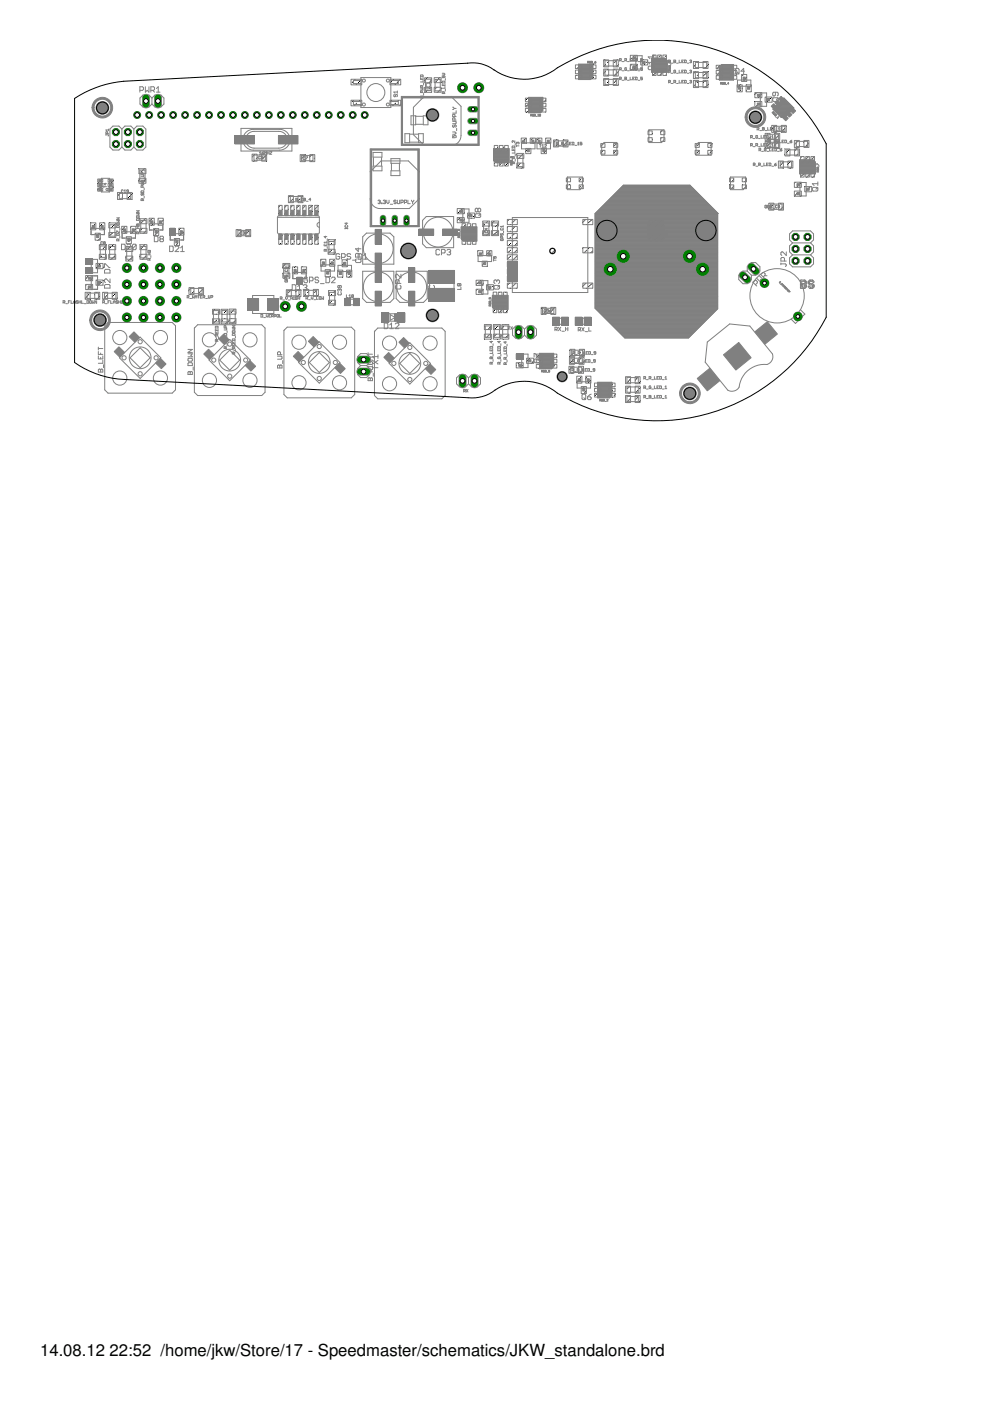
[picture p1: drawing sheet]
<svg xmlns="http://www.w3.org/2000/svg" width="210mm" height="297mm" viewBox="0 0 210 297" stroke-linecap="round" stroke-linejoin="round" font-family="sans-serif">
<defs><g id="words">
<g font-size="3.5">
<text x="8.5" y="287.5">14.08.12</text>
<text x="23.2" y="287.5">22:52 /home/jkw/Store/17 - Speedmaster/schematics/JKW_standalone.brd</text>
</g>
</g></defs>
<g fill="#808080" stroke="#808080" stroke-width=".21">
<path d="M169.8 59.4l.2 .1-.1 1.7-.2-.1z"/>
<path d="M169.8 59.4h.8l.1 .2h-.9z"/>
<path d="M170.5 59.5l.1-.1 .4 .4-.2 .1z"/>
<path d="M170.7 59.7h.3l-.1 .5-.2-.1z"/>
<path d="M170.5 60.2l.3-.3 .2 .1-.4 .4z"/>
<path d="M170.5 60.2l.1-.1 .4 .5h-.2z"/>
<path d="M170.7 60.5h.3l-.1 .4-.2-.1z"/>
<path d="M170.5 61l.3-.4 .2 .1-.4 .5z"/>
<path d="M169.8 60.9h.8l.1 .2-.9 .1z"/>
<path d="M169.7 60.2l.9-.1 .1 .2-.9 .1z"/>
<path d="M172.1 59.5l.2-.1 .3 .4-.2 .1z"/>
<path d="M171.7 59.4h.6l.1 .2h-.7z"/>
<path d="M171.3 59.7l.4-.3 .2 .1-.4 .4z"/>
<path d="M171.3 59.7h.3l-.1 .5-.2-.1z"/>
<path d="M171.3 60l.2-.1 .4 .4-.2 .1z"/>
<path d="M171.6 60.2l.7-.1 .1 .2-.7 .1z"/>
<path d="M172.1 60.2l.2-.1 .3 .5h-.2z"/>
<path d="M172.3 60.5h.3l-.1 .4-.2-.1z"/>
<path d="M172.1 61l.3-.4 .2 .1-.3 .5z"/>
<path d="M171.7 60.9h.6l.1 .2-.7 .1z"/>
<path d="M171.3 60.7l.2-.1 .4 .5-.2 .1z"/>
<path d="M66.7 43.5h.7v2.2h-.7z"/>
<path d="M66.7 49.7h.7v2.1h-.7z"/>
<path d="M65.4 43.5h.8v2.2h-.8z"/>
<path d="M64.2 43.5h.7v2.2h-.7z"/>
<path d="M65.4 49.7h.8v2.1h-.8z"/>
<path d="M64.2 49.7h.7v2.1h-.7z"/>
<path d="M62.9 43.5h.7v2.2h-.7z"/>
<path d="M62.9 49.7h.7v2.1h-.7z"/>
<path d="M61.6 43.5h.8v2.2h-.8z"/>
<path d="M60.4 43.5h.7v2.2h-.7z"/>
<path d="M61.6 49.7h.8v2.1h-.8z"/>
<path d="M60.4 49.7h.7v2.1h-.7z"/>
<path d="M59.1 43.5h.7v2.2h-.7z"/>
<path d="M59.1 49.7h.7v2.1h-.7z"/>
<path d="M26.7 54.3h1.5v1.1h-1.5z"/>
<path d="M26.7 52.3h1.5v1h-1.5z"/>
<path d="M23.1 51.9h1.4v1h-1.4z"/>
<path d="M23.1 53.9h1.4v1.1h-1.4z"/>
<path d="M59 28.7h4.2v1.8h-4.2z"/>
<path d="M49.8 28.7h4.2v1.8h-4.2z"/>
<path d="M91 61.2h5.4v2.7h-5.4z"/>
<path d="M91 57.3h5.4v2.8h-5.4z"/>
<path d="M69.7 61.6h1.4v1.1h-1.4z"/>
<path d="M69.7 63.6h1.4v1.1h-1.4z"/>
<path d="M73 63.3h1.3v1.5h-1.3z"/>
<path d="M75 63.3h1.2v1.5h-1.2z"/>
<path d="M97.5 79.6a.76 .76 0 0 1 .8-.2 .76 .76 0 0 1 .5 .6v1.6a.76 .76 0 0 1-.7 .6 .76 .76 0 0 1-.8-.6v-1.6z"/>
<path d="M100 79.6a.76 .76 0 0 1 .8-.2 .76 .76 0 0 1 .6 .6v1.6a.76 .76 0 0 1-.8 .6 .76 .76 0 0 1-.7-.6v-1.6z"/>
<path d="M111.9 69.3a.76 .76 0 0 1 .8-.3 .76 .76 0 0 1 .5 .7v1.5a.76 .76 0 0 1-.7 .7 .76 .76 0 0 1-.8-.7v-1.5z"/>
<path d="M109.3 69.3a.76 .76 0 0 1 .8-.3 .76 .76 0 0 1 .6 .7v1.5a.76 .76 0 0 1-.7 .7 .76 .76 0 0 1-.8-.7v-1.5z"/>
<path d="M90 18.5h1.5v1.1h-1.5z"/>
<path d="M90 16.5h1.5v1h-1.5z"/>
<path d="M123.9 67.2h1.4v1.8h-1.4z"/>
<path d="M122 67.2h1.4v1.8h-1.4z"/>
<path d="M117.2 67.2h1.4v1.8h-1.4z"/>
<path d="M119.1 67.2h1.4v1.8h-1.4z"/>
<path d="M20.2 49.4h1.1v1.5h-1.1z"/>
<path d="M19.2 47.2h1.1v1.5h-1.1z"/>
<path d="M21.1 47.2h1.1v1.5h-1.1z"/>
<path d="M82.7 21.3h2.3v1.1h-2.3z"/>
<path d="M82.7 16.8h2.3v1.2h-2.3z"/>
<path d="M74.4 21.3h2.3v1.1h-2.3z"/>
<path d="M74.4 16.8h2.3v1.2h-2.3z"/>
<path d="M24.9 40.8h1.1v1.5h-1.1z"/>
<path d="M26.9 40.8h1.1v1.5h-1.1z"/>
<path d="M107.6 46.5h2.1v1.1h-2.1z"/>
<path d="M107.6 48h2.1v1.1h-2.1z"/>
<path d="M107.6 49.5h2.1v1.1h-2.1z"/>
<path d="M107.6 51h2.1v1.1h-2.1z"/>
<path d="M107.6 52.5h2.1v1.1h-2.1z"/>
<path d="M107.6 54h2.1v1.1h-2.1z"/>
<path d="M107.6 55.5h2.1v1.1h-2.1z"/>
<path d="M107.6 57h2.1v1.1h-2.1z"/>
<path d="M107.6 58.5h2.1v1.1h-2.1z"/>
<path d="M107.6 60h2.1v1.1h-2.1z"/>
<path d="M123.6 46.5h2.1v1.1h-2.1z"/>
<path d="M123.6 60h2.1v1.1h-2.1z"/>
<path d="M123.6 52.5h2.1v1.1h-2.1z"/>
<path d="M48.6 65.5h1.4v1.1h-1.4z"/>
<path d="M48.6 67.6h1.4v1h-1.4z"/>
<path d="M45.1 67.6h1.4v1.1h-1.4z"/>
<path d="M45.1 65.6h1.4v1h-1.4z"/>
<path d="M171.9 36.2h.8v1.3h-.8z"/>
<path d="M170.8 36.2h.8v1.3h-.8z"/>
<path d="M169.7 36.2h.8v1.3h-.8z"/>
<path d="M169.7 33.2h.8v1.3h-.8z"/>
<path d="M170.8 33.2h.8v1.3h-.8z"/>
<path d="M171.9 33.2h.8v1.3h-.8z"/>
<path d="M154.9 13.8h1.3v.8h-1.3z"/>
<path d="M154.9 14.9h1.3v.8h-1.3z"/>
<path d="M154.9 16h1.3v.8h-1.3z"/>
<path d="M151.8 16h1.4v.8h-1.4z"/>
<path d="M151.8 14.9h1.4v.8h-1.4z"/>
<path d="M151.8 13.8h1.4v.8h-1.4z"/>
<path d="M122 16h1.4v.7h-1.4z"/>
<path d="M122 14.9h1.4v.7h-1.4z"/>
<path d="M122 13.8h1.4v.7h-1.4z"/>
<path d="M125 13.8h1.4v.7h-1.4z"/>
<path d="M125 14.9h1.4v.7h-1.4z"/>
<path d="M125 16h1.4v.7h-1.4z"/>
<path d="M104.8 30.8h.8v1.4h-.8z"/>
<path d="M105.9 30.8h.8v1.4h-.8z"/>
<path d="M107 30.8h.8v1.4h-.8z"/>
<path d="M107 33.8h.8v1.4h-.8z"/>
<path d="M105.9 33.8h.8v1.4h-.8z"/>
<path d="M104.8 33.8h.8v1.4h-.8z"/>
<path d="M104.6 61.9h.7v1.4h-.7z"/>
<path d="M105.7 61.9h.7v1.4h-.7z"/>
<path d="M106.8 61.9h.7v1.4h-.7z"/>
<path d="M106.8 64.9h.7v1.4h-.7z"/>
<path d="M105.7 64.9h.7v1.4h-.7z"/>
<path d="M104.6 64.9h.7v1.4h-.7z"/>
<path d="M126 83.4h1.4v.8h-1.4z"/>
<path d="M126 82.3h1.4v.8h-1.4z"/>
<path d="M126 81.2h1.4v.8h-1.4z"/>
<path d="M129.1 81.2h1.3v.8h-1.3z"/>
<path d="M129.1 82.3h1.3v.8h-1.3z"/>
<path d="M129.1 83.4h1.3v.8h-1.3z"/>
<path d="M147 17.1h1.1v1.5h-1.1z"/>
<path d="M149.1 17.1h1v1.5h-1z"/>
<path d="M147 15.2h1.1v1.5h-1.1z"/>
<path d="M149.1 15.2h1v1.5h-1z"/>
<path d="M147 13h1.1v1.5h-1.1z"/>
<path d="M149.1 13h1v1.5h-1z"/>
<path d="M109.6 32.5h1.5v1.1h-1.5z"/>
<path d="M109.6 34.6h1.5v1h-1.5z"/>
<path d="M134.7 79.9h1v1.4h-1z"/>
<path d="M132.6 79.9h1.1v1.4h-1.1z"/>
<path d="M134.7 81.9h1v1.5h-1z"/>
<path d="M132.6 81.9h1.1v1.5h-1.1z"/>
<path d="M134.7 83.9h1v1.4h-1z"/>
<path d="M132.6 83.9h1.1v1.4h-1.1z"/>
<path d="M111.5 31.5h1.1v1.1h-1.1z"/>
<path d="M110.5 29.3h1.1v1.1h-1.1z"/>
<path d="M112.4 29.3h1.1v1.1h-1.1z"/>
<path d="M52.5 63.3h2.3v2.5h-2.3z"/>
<path d="M56.8 63.3h2.3v2.5h-2.3z"/>
<path d="M66.4 61.4h1.1v1.4h-1.1z"/>
<path d="M64.4 61.4h1.1v1.4h-1.1z"/>
<path d="M62.7 61.4h1.1v1.5h-1.1z"/>
<path d="M60.7 61.4h1.1v1.5h-1.1z"/>
<path d="M106.4 70.8h1.5v1.1h-1.5z"/>
<path d="M106.4 68.8h1.5v1.1h-1.5z"/>
<path d="M104.6 70.8h1.5v1.1h-1.5z"/>
<path d="M104.6 68.8h1.5v1.1h-1.5z"/>
<path d="M102.7 70.8h1.5v1.1h-1.5z"/>
<path d="M102.7 68.8h1.5v1.1h-1.5z"/>
<path d="M130 12.7h1.1v1.5h-1.1z"/>
<path d="M128 12.7h1.1v1.5h-1.1z"/>
<path d="M130 14.6h1.1v1.5h-1.1z"/>
<path d="M128 14.6h1.1v1.5h-1.1z"/>
<path d="M130 16.6h1.1v1.5h-1.1z"/>
<path d="M128 16.6h1.1v1.5h-1.1z"/>
<path d="M165 34.1h1.1v1.5h-1.1z"/>
<path d="M167 34.1h1.1v1.5h-1.1z"/>
<path d="M166.4 31.6h1.1v1.5h-1.1z"/>
<path d="M168.5 31.6h1v1.5h-1z"/>
<path d="M168.4 29.8h1.1v1.5h-1.1z"/>
<path d="M170.5 29.8h1v1.5h-1z"/>
<path d="M69.6 50.8h1.4v1.1h-1.4z"/>
<path d="M69.6 52.9h1.4v1h-1.4z"/>
<path d="M92.1 16.5h1.4v1h-1.4z"/>
<path d="M92.1 18.5h1.4v1.1h-1.4z"/>
<path d="M99.3 27.8l.4-.2h1.2a.59 .59 0 0 1 .5 .6 .59 .59 0 0 1-.5 .5h-1.2a.59 .59 0 0 1-.4-.9z"/>
<path d="M99.4 25.2l1.5-.1a.59 .59 0 0 1 .5 .6 .59 .59 0 0 1-.5 .5h-1.2a.59 .59 0 0 1-.5-.4 .59 .59 0 0 1 .2-.6z"/>
<path d="M99.3 22.8l.4-.2h1.2a.59 .59 0 0 1 .5 .6 .59 .59 0 0 1-.5 .5h-1.2a.59 .59 0 0 1-.4-.9z"/>
<path d="M153.4 75.2l3.2-2.6 2.7 3.2-3.3 2.7z"/>
<path d="M160.1 70.3l2.6-2.1 2.1 2.6-2.6 2.2z"/>
<path d="M147.8 80.2l2.7-2.1 2.1 2.6-2.6 2.2z"/>
<path d="M104.2 46.9h1.5v1h-1.5z"/>
<path d="M104.2 48.9h1.5v1.1h-1.5z"/>
<path d="M22.9 39.9h1.1v.6h-1.1z"/>
<path d="M22.9 38.9h1.1v.7h-1.1z"/>
<path d="M22.9 38h1.1v.6h-1.1z"/>
<path d="M20.7 38h1.1v.6h-1.1z"/>
<path d="M20.7 38.9h1.1v.7h-1.1z"/>
<path d="M20.7 39.9h1.1v.6h-1.1z"/>
<path d="M102.2 55.4h1.1v1.1h-1.1z"/>
<path d="M101.3 53.1h1.1v1.2h-1.1z"/>
<path d="M103.2 53.1h1.1v1.2h-1.1z"/>
<path d="M75.8 75.8l.5-.3h1.6a.76 .76 0 0 1 .7 .8 .76 .76 0 0 1-.7 .7h-1.6a.75 .75 0 0 1-.5-1.2z"/>
<path d="M75.8 78.3l.5-.3h1.6a.76 .76 0 0 1 .7 .8 .76 .76 0 0 1-.7 .7h-1.6a.75 .75 0 0 1-.5-1.2z"/>
<path d="M23.1 47.3h1.5v1h-1.5z"/>
<path d="M23.1 49.3h1.5v1.1h-1.5z"/>
<path d="M21.1 53.9h1.4v1.1h-1.4z"/>
<path d="M21.1 51.9h1.4v1h-1.4z"/>
<path d="M21.8 62h1v1.5h-1z"/>
<path d="M23.8 62h1v1.5h-1z"/>
<path d="M18.1 62h1v1.5h-1z"/>
<path d="M20.1 62h1v1.5h-1z"/>
<path d="M29.7 51.9h1.5v1h-1.5z"/>
<path d="M29.7 53.9h1.5v1.1h-1.5z"/>
<path d="M29.7 46.4h1.5v1h-1.5z"/>
<path d="M29.7 48.4h1.5v1.1h-1.5z"/>
<path d="M20.4 59.4h1.4v1.1h-1.4z"/>
<path d="M18.2 60.3h1.4v1.1h-1.4z"/>
<path d="M18.2 58.4h1.4v1.1h-1.4z"/>
<path d="M32.6 48.5h1.1v1.5h-1.1z"/>
<path d="M31.6 46.3h1.1v1.5h-1.1z"/>
<path d="M33.5 46.3h1.1v1.5h-1.1z"/>
<path d="M84.3 66.3h1.6v2h-1.6z"/>
<path d="M80.9 66.3h1.6v2h-1.6z"/>
<path d="M46.9 67.6h1.4v1.1h-1.4z"/>
<path d="M46.9 65.6h1.4v1h-1.4z"/>
<path d="M40.1 61h1v1.5h-1z"/>
<path d="M42.1 61h1.1v1.5h-1.1z"/>
<path d="M61.2 41.5h1v1.5h-1z"/>
<path d="M63.2 41.5h1v1.5h-1z"/>
<path d="M20.4 55.9h1.4v1.1h-1.4z"/>
<path d="M18.2 56.8h1.4v1.1h-1.4z"/>
<path d="M18.2 54.9h1.4v1.1h-1.4z"/>
<path d="M72.5 55.1h1.1v1.5h-1.1z"/>
<path d="M73.5 57.3h1.1v1.5h-1.1z"/>
<path d="M71.6 57.3h1.1v1.5h-1.1z"/>
<path d="M68.9 57.2h1.1v1.5h-1.1z"/>
<path d="M68 55h1.1v1.5h-1.1z"/>
<path d="M69.9 55h1.1v1.5h-1.1z"/>
<path d="M26.8 50.2h1.1v1.5h-1.1z"/>
<path d="M25.8 48h1.1v1.5h-1.1z"/>
<path d="M27.7 48h1.1v1.5h-1.1z"/>
<path d="M86.6 56.7h1.3v3.2h-1.3z"/>
<path d="M86.6 61.7h1.3v3.2h-1.3z"/>
<path d="M79.5 56.7h1.4v3.2h-1.4z"/>
<path d="M79.5 61.7h1.4v3.2h-1.4z"/>
<path d="M93.8 48.6h3.2v1.3h-3.2z"/>
<path d="M88.8 48.6h3.1v1.3h-3.1z"/>
<path d="M79.5 53.7h1.4v3.1h-1.4z"/>
<path d="M79.5 48.6h1.4v3.2h-1.4z"/>
<path d="M37 50.6h1.1v1.4h-1.1z"/>
<path d="M36 48.4h1.1v1.5h-1.1z"/>
<path d="M37.9 48.4h1.1v1.5h-1.1z"/>
<path d="M84.6 72.6l1-1 1.2 1.1-1 1.1z"/>
<path d="M90.2 78.2l1-1 1.2 1.2-1 1z"/>
<path d="M81.4 75.8l1-1.1 1.2 1.2-1 1z"/>
<path d="M65.4 72.4l1-1 1.2 1.1-1 1.1z"/>
<path d="M71 78l1-1 1.2 1.2-1 1z"/>
<path d="M62.2 75.5l1-1 1.2 1.2-1 1z"/>
<path d="M46.4 71.9l1-1 1.2 1.2-1 .9z"/>
<path d="M52 77.5l1-1 1.2 1.2-1 1z"/>
<path d="M43.2 75.1l1-1.1 1.2 1.2-1 1z"/>
<path d="M27.4 71.4l1-1 1.2 1.1-1 1.1z"/>
<path d="M33 77l1-1 1.2 1.2-1 1z"/>
<path d="M25.2 73.5l1.2 1.2-1 1-1.2-1.2z"/>
<path d="M127.4 30.4h.9v.8h-.9z"/>
<path d="M127.4 31.9h.9v.8h-.9z"/>
<path d="M130.1 31.9h.9v.8h-.9z"/>
<path d="M130.1 30.4h.9v.8h-.9z"/>
<path d="M147.4 30.4h.9v.8h-.9z"/>
<path d="M147.4 31.9h.9v.8h-.9z"/>
<path d="M150.1 31.9h.9v.8h-.9z"/>
<path d="M150.1 30.4h.9v.8h-.9z"/>
<path d="M140.1 29.2h.9v.8h-.9z"/>
<path d="M140.1 27.7h.9v.9h-.9z"/>
<path d="M137.4 27.7h.9v.9h-.9z"/>
<path d="M137.4 29.2h.9v.8h-.9z"/>
<path d="M62.9 58.8h1.2v1.5h-1.2z"/>
<path d="M62 56.6h1.1v1.5h-1.1z"/>
<path d="M63.9 56.6h1.1v1.5h-1.1z"/>
<path d="M53.4 32.7h1.1v1.5h-1.1z"/>
<path d="M55.5 32.7h1v1.5h-1z"/>
<path d="M65.7 32.8h1v1.5h-1z"/>
<path d="M63.6 32.8h1.1v1.5h-1.1z"/>
<path d="M50.1 48.7h1v1.5h-1z"/>
<path d="M52.1 48.7h1v1.5h-1z"/>
<path d="M116.8 65.2h1v1.5h-1z"/>
<path d="M114.7 65.2h1.1v1.5h-1.1z"/>
<path d="M29.5 37.8h1.4v1.1h-1.4z"/>
<path d="M29.5 35.8h1.4v1h-1.4z"/>
<path d="M139.8 49.7h.8v1.4h-.8z"/>
<path d="M138.7 49.7h.8v1.4h-.8z"/>
<path d="M137.6 49.7h.8v1.4h-.8z"/>
<path d="M137.6 46.7h.8v1.4h-.8z"/>
<path d="M138.7 46.7h.8v1.4h-.8z"/>
<path d="M139.8 46.7h.8v1.4h-.8z"/>
<path d="M157.4 39.2h.9v.8h-.9z"/>
<path d="M157.4 37.7h.9v.8h-.9z"/>
<path d="M154.7 37.7h.9v.8h-.9z"/>
<path d="M154.7 39.2h.9v.8h-.9z"/>
<path d="M122.8 39.2h.9v.8h-.9z"/>
<path d="M122.8 37.7h.9v.8h-.9z"/>
<path d="M120.1 37.7h.9v.8h-.9z"/>
<path d="M120.1 39.2h.9v.8h-.9z"/>
<path d="M163.5 22.5l.5-.5 1 .9-.5 .6z"/>
<path d="M164.3 21.8l.5-.6 1 1-.6 .5z"/>
<path d="M165.1 21l.5-.6 1 1-.6 .5z"/>
<path d="M167.2 23.1l.5-.6 1 1-.6 .6z"/>
<path d="M166.9 23.3l1 1-.5 .5-1-.9z"/>
<path d="M165.6 24.6l.6-.5 .9 1-.5 .5z"/>
<path d="M98 47.4h.7v1.4h-.7z"/>
<path d="M99.1 47.4h.7v1.4h-.7z"/>
<path d="M100.2 47.4h.7v1.4h-.7z"/>
<path d="M100.2 50.4h.7v1.4h-.7z"/>
<path d="M99.1 50.4h.7v1.4h-.7z"/>
<path d="M98 50.4h.7v1.4h-.7z"/>
<path d="M113.7 77.3h1.4v.7h-1.4z"/>
<path d="M113.7 76.2h1.4v.7h-1.4z"/>
<path d="M113.7 75.1h1.4v.7h-1.4z"/>
<path d="M116.7 75.1h1.4v.7h-1.4z"/>
<path d="M116.7 76.2h1.4v.7h-1.4z"/>
<path d="M116.7 77.3h1.4v.7h-1.4z"/>
<path d="M111.4 23h1.4v.7h-1.4z"/>
<path d="M111.4 21.9h1.4v.8h-1.4z"/>
<path d="M111.4 20.8h1.4v.8h-1.4z"/>
<path d="M114.4 20.8h1.4v.8h-1.4z"/>
<path d="M114.4 21.9h1.4v.8h-1.4z"/>
<path d="M114.4 23h1.4v.7h-1.4z"/>
<path d="M140.5 14.6h.8v1.4h-.8z"/>
<path d="M139.4 14.6h.8v1.4h-.8z"/>
<path d="M138.3 14.6h.8v1.4h-.8z"/>
<path d="M138.3 11.7h.8v1.3h-.8z"/>
<path d="M139.4 11.7h.8v1.3h-.8z"/>
<path d="M140.5 11.7h.8v1.3h-.8z"/>
<path d="M114.7 31.5h1.1v1.1h-1.1z"/>
<path d="M113.8 29.3h1.1v1.1h-1.1z"/>
<path d="M115.7 29.3h1.1v1.1h-1.1z"/>
<path d="M122.9 74.1h1v1.4h-1z"/>
<path d="M120.8 74.1h1.1v1.4h-1.1z"/>
<path d="M122.8 75.8h1v1.4h-1z"/>
<path d="M120.7 75.8h1.1v1.4h-1.1z"/>
<path d="M122.7 77.7h1v1.4h-1z"/>
<path d="M120.6 77.7h1.1v1.4h-1.1z"/>
<path d="M162.2 30h1.1v1.5h-1.1z"/>
<path d="M164.3 30h1v1.5h-1z"/>
<path d="M162.2 28.3h1.1v1.5h-1.1z"/>
<path d="M164.3 28.3h1v1.5h-1z"/>
<path d="M163.6 26.6h1.1v1.5h-1.1z"/>
<path d="M165.7 26.6h1v1.5h-1z"/>
<path d="M80.9 45.8a.59 .59 0 0 1 .9 .4v1.2a.59 .59 0 0 1-.6 .5 .59 .59 0 0 1-.6-.5v-1.2z"/>
<path d="M83.2 45.9a.59 .59 0 0 1 .6-.2 .59 .59 0 0 1 .5 .5v1.2a.59 .59 0 0 1-.6 .5 .59 .59 0 0 1-.6-.5z"/>
<path d="M85.7 45.9a.59 .59 0 0 1 .6-.2 .59 .59 0 0 1 .5 .5v1.2a.59 .59 0 0 1-.6 .5 .59 .59 0 0 1-.6-.5z"/>
<path d="M60 57.9h1.4v1h-1.4z"/>
<path d="M60 55.9h1.4v1h-1.4z"/>
<path d="M163 43.1h1.1v1.5h-1.1z"/>
<path d="M165.1 43.1h1v1.5h-1z"/>
<path d="M102.3 46.9h1.5v1h-1.5z"/>
<path d="M102.3 48.9h1.5v1.1h-1.5z"/>
<path d="M158.7 56.1l.3-.3h.6l1.3 1.3a.76 .76 0 0 1-.1 1 .76 .76 0 0 1-1 0l-1.2-1.3z"/>
<path d="M157 57.7l.8-.1 1.3 1.2a.76 .76 0 0 1-.1 1 .76 .76 0 0 1-1 .1l-1.2-1.2v-.6z"/>
<path d="M30.4 20.3a.76 .76 0 0 1 .8-.3 .76 .76 0 0 1 .5 .7v1.5a.76 .76 0 0 1-.7 .7 .76 .76 0 0 1-.8-.7v-1.5z"/>
<path d="M32.9 20.3a.76 .76 0 0 1 .8-.3 .76 .76 0 0 1 .5 .7v1.5a.76 .76 0 0 1-.7 .7 .76 .76 0 0 1-.8-.7v-1.5z"/>
<path d="M170.6 39.6h1.5v1.1h-1.5z"/>
<path d="M168.4 40.5h1.5v1.1h-1.5z"/>
<path d="M168.4 38.6h1.5v1.1h-1.5z"/>
<path d="M103.1 60.4h1.5v1.1h-1.5z"/>
<path d="M100.9 61.3h1.5v1.1h-1.5z"/>
<path d="M100.9 59.4h1.5v1.1h-1.5z"/>
<path d="M157.2 15.8h1.1v1.5h-1.1z"/>
<path d="M158.2 18h1.1v1.5h-1.1z"/>
<path d="M156.3 18h1.1v1.5h-1.1z"/>
<path d="M123.2 82h1.1v1.4h-1.1z"/>
<path d="M122.3 79.8h1.1v1.4h-1.1z"/>
<path d="M124.2 79.8h1.1v1.4h-1.1z"/>
<path d="M111.7 75.9h1.4v1.1h-1.4z"/>
<path d="M109.5 76.9h1.4v1.1h-1.4z"/>
<path d="M109.5 75h1.4v1.1h-1.4z"/>
<path d="M99.1 45.2h1.5v1.1h-1.5z"/>
<path d="M96.9 46.1h1.5v1.1h-1.5z"/>
<path d="M96.9 44.2h1.5v1.1h-1.5z"/>
<path d="M162.2 20.6h1.5v1.1h-1.5z"/>
<path d="M160 21.5h1.5v1.1h-1.5z"/>
<path d="M160 19.6h1.5v1.1h-1.5z"/>
<path d="M135.8 12.7h1.5v1.1h-1.5z"/>
<path d="M133.6 13.6h1.5v1.1h-1.5z"/>
<path d="M133.6 11.7h1.5v1.1h-1.5z"/>
<path d="M119.4 29.7h1v1.5h-1z"/>
<path d="M117.3 29.7h1.1v1.5h-1.1z"/>
<path d="M111.8 31.6h.4v.6h-.4z"/>
<path d="M110.8 29.7h.5v.6h-.5z"/>
<path d="M112.8 29.7h.4v.6h-.4z"/>
<path d="M53 63.5h.6v2.2h-.6z"/>
<path d="M58 63.5h.6v2.2h-.6z"/>
<path d="M23.3 39.1h.5v.3h-.5z"/>
<path d="M23.3 38.1h.5v.4h-.5z"/>
<path d="M23.3 40h.5v.4h-.5z"/>
<path d="M21 39.1h.5v.3h-.5z"/>
<path d="M21 40h.5v.4h-.5z"/>
<path d="M21 38.1h.5v.4h-.5z"/>
<path d="M102.6 55.5h.4v.6h-.4z"/>
<path d="M101.6 53.6h.4v.6h-.4z"/>
<path d="M103.5 53.6h.4v.6h-.4z"/>
<path d="M83.7 66.5h.5v1.6h-.5z"/>
<path d="M115.1 31.6h.4v.6h-.4z"/>
<path d="M114.1 29.7h.4v.6h-.4z"/>
<path d="M116 29.7h.5v.6h-.5z"/>
<path d="M63 49.6h.5v1.2h-.5z"/>
<path d="M66.8 44.6h.5v1.1h-.5z"/>
<path d="M65.6 44.6h.5v1.1h-.5z"/>
<path d="M64.3 44.6h.5v1.1h-.5z"/>
<path d="M63 44.6h.5v1.1h-.5z"/>
<path d="M64.3 49.6h.5v1.2h-.5z"/>
<path d="M65.6 49.6h.5v1.2h-.5z"/>
<path d="M66.8 49.6h.5v1.2h-.5z"/>
<path d="M61.7 49.6h.6v1.2h-.6z"/>
<path d="M60.5 49.6h.5v1.2h-.5z"/>
<path d="M59.2 49.6h.5v1.2h-.5z"/>
<path d="M61.7 44.6h.6v1.1h-.6z"/>
<path d="M60.5 44.6h.5v1.1h-.5z"/>
<path d="M59.2 44.6h.5v1.1h-.5z"/>
<path d="M24.3 30.3h.5v.5h-.5z"/>
<path d="M24.3 27.7h.5v.6h-.5z"/>
<path d="M26.9 27.7h.5v.6h-.5z"/>
<path d="M26.9 30.3h.5v.5h-.5z"/>
<path d="M29.4 27.7h.5v.6h-.5z"/>
<path d="M29.4 30.3h.5v.5h-.5z"/>
<path d="M97.8 80.5h.5v.5h-.5z"/>
<path d="M100.4 80.5h.5v.5h-.5z"/>
<path d="M112.2 70.2h.5v.5h-.5z"/>
<path d="M109.7 70.2h.5v.5h-.5z"/>
<path d="M124.3 67.4h.4v1.4h-.4z"/>
<path d="M122.6 67.4h.3v1.4h-.3z"/>
<path d="M117.8 67.4h.4v1.4h-.4z"/>
<path d="M119.5 67.4h.4v1.4h-.4z"/>
<path d="M20.5 49.8h.5v.6h-.5z"/>
<path d="M19.6 47.8h.4v.6h-.4z"/>
<path d="M21.4 47.8h.5v.6h-.5z"/>
<path d="M171 55.1h.5v.5h-.5z"/>
<path d="M168.4 55.1h.5v.5h-.5z"/>
<path d="M168.4 52.5h.5v.5h-.5z"/>
<path d="M171 52.5h.5v.5h-.5z"/>
<path d="M168.4 50h.5v.5h-.5z"/>
<path d="M171 50h.5v.5h-.5z"/>
<path d="M76.8 76h.5v.5h-.5z"/>
<path d="M76.8 78.5h.5v.5h-.5z"/>
<path d="M20.7 59.7h.6v.5h-.6z"/>
<path d="M18.7 60.6h.6v.5h-.6z"/>
<path d="M18.7 58.7h.6v.5h-.6z"/>
<path d="M32.9 48.8h.4v.6h-.4z"/>
<path d="M31.9 46.8h.5v.6h-.5z"/>
<path d="M33.8 46.8h.5v.6h-.5z"/>
<path d="M84.7 66.4h.5v1.8h-.5z"/>
<path d="M81.5 66.4h.6v1.8h-.6z"/>
<path d="M20.7 56.2h.6v.4h-.6z"/>
<path d="M18.7 57.1h.6v.5h-.6z"/>
<path d="M18.7 55.2h.6v.5h-.6z"/>
<path d="M72.9 55.6h.4v.6h-.4z"/>
<path d="M73.8 57.6h.5v.6h-.5z"/>
<path d="M71.9 57.6h.5v.6h-.5z"/>
<path d="M69.3 57.5h.4v.6h-.4z"/>
<path d="M68.3 55.5h.5v.6h-.5z"/>
<path d="M70.2 55.5h.5v.6h-.5z"/>
<path d="M27.1 50.5h.4v.6h-.4z"/>
<path d="M26.1 48.5h.5v.6h-.5z"/>
<path d="M28 48.5h.5v.6h-.5z"/>
<path d="M37.3 50.9h.4v.6h-.4z"/>
<path d="M36.3 48.9h.5v.6h-.5z"/>
<path d="M38.2 48.9h.5v.6h-.5z"/>
<path d="M63.3 59.1h.4v.6h-.4z"/>
<path d="M62.3 57.1h.5v.6h-.5z"/>
<path d="M64.2 57.1h.5v.6h-.5z"/>
<path d="M159.4 57l.4-.3 .3 .3-.3 .4z"/>
<path d="M157.6 58.8l.4-.3 .3 .3-.3 .4z"/>
<path d="M30.7 21.2h.5v.5h-.5z"/>
<path d="M33.2 21.2h.5v.5h-.5z"/>
<path d="M171 39.9h.6v.4h-.6z"/>
<path d="M169 40.8h.6v.5h-.6z"/>
<path d="M169 38.9h.6v.5h-.6z"/>
<path d="M103.5 60.7h.6v.5h-.6z"/>
<path d="M101.5 61.6h.6v.5h-.6z"/>
<path d="M101.5 59.7h.6v.5h-.6z"/>
<path d="M157.5 16.3h.5v.6h-.5z"/>
<path d="M158.5 18.3h.4v.6h-.4z"/>
<path d="M156.6 18.3h.5v.6h-.5z"/>
<path d="M123.5 82.3h.5v.6h-.5z"/>
<path d="M122.6 80.3h.5v.6h-.5z"/>
<path d="M124.5 80.3h.4v.6h-.4z"/>
<path d="M112 76.3h.6v.4h-.6z"/>
<path d="M110 77.2h.6v.5h-.6z"/>
<path d="M110 75.3h.6v.5h-.6z"/>
<path d="M99.5 45.5h.6v.5h-.6z"/>
<path d="M97.5 46.4h.6v.5h-.6z"/>
<path d="M97.5 44.6h.6v.4h-.6z"/>
<path d="M162.6 20.9h.6v.5h-.6z"/>
<path d="M160.6 21.8h.6v.5h-.6z"/>
<path d="M160.6 20h.6v.4h-.6z"/>
<path d="M136.2 13h.6v.5h-.6z"/>
<path d="M134.2 13.9h.6v.5h-.6z"/>
<path d="M134.2 12.1h.6v.4h-.6z"/>
<circle cx="24.6" cy="30.5" r=".83"/>
<circle cx="24.6" cy="28" r=".83"/>
<circle cx="27.1" cy="30.5" r=".83"/>
<circle cx="27.1" cy="28" r=".83"/>
<circle cx="29.7" cy="30.5" r=".83"/>
<circle cx="29.7" cy="28" r=".83"/>
<circle cx="171.2" cy="55.3" r=".83"/>
<circle cx="168.7" cy="55.3" r=".83"/>
<circle cx="171.2" cy="52.8" r=".83"/>
<circle cx="168.7" cy="52.8" r=".83"/>
<circle cx="171.2" cy="50.2" r=".83"/>
<circle cx="168.7" cy="50.2" r=".83"/>
</g>
<g fill="#808080" stroke="#808080" stroke-width=".21">
<path d="M20.2 21.3a2.19 2.19 0 0 1 3.4 .5 2.19 2.19 0 0 1-1.4 3.2 2.19 2.19 0 0 1-2.7-2.2h.4a1.78 1.78 0 0 1 2.7-1.5 1.78 1.78 0 0 1 .1 3 1.78 1.78 0 0 1-2.7-1.1l-.1-.4h-.4a2.34 2.34 0 0 1 .7-1.5z" fill-rule="evenodd"/>
<path d="M19.7 66.3a2.19 2.19 0 0 1 3.4 .5 2.19 2.19 0 0 1-1.3 3.2 2.19 2.19 0 0 1-2.8-2.1h.4a1.78 1.78 0 0 1 2.6-1.6 1.78 1.78 0 0 1 .3 3 1.78 1.78 0 0 1-2.8-1l-.1-.4h-.4a2.2 2.2 0 0 1 .7-1.6z" fill-rule="evenodd"/>
<path d="M144.8 81.8a2.19 2.19 0 0 1 3.4 .5 2.19 2.19 0 0 1-1.4 3.2 2.19 2.19 0 0 1-2.7-2.1h.4a1.78 1.78 0 0 1 2.6-1.5 1.78 1.78 0 0 1 .2 3 1.78 1.78 0 0 1-2.8-1.1v-.4h-.4v-.4z" fill-rule="evenodd"/>
<path d="M158.7 23.2a2.19 2.19 0 0 1 3.4 .6 2.19 2.19 0 0 1-1.4 3.1 2.19 2.19 0 0 1-2.7-2.1h.4a1.78 1.78 0 0 1 2.5-1.6 1.78 1.78 0 0 1 .4 3 1.78 1.78 0 0 1-2.9-1v-.4h-.4a2.11 2.11 0 0 1 .7-1.6z" fill-rule="evenodd"/>
<path d="M91.7 58.4l.7-.5 .6-.2 .1 .1-1.2 .5-.8 1.1a.9 .9 0 0 1 .6-1z" fill-rule="evenodd"/>
<path d="M91 61.9l.9 1 1.2 .6a2.11 2.11 0 0 1-2-1.4z" fill-rule="evenodd"/>
<path d="M94.3 57.7l.6 .2 .8 .5 .6 .9-.1 .1-.8-1.1-1.1-.5z" fill-rule="evenodd"/>
<path d="M94.3 63.5l1.1-.6 .8-1h.1l-1 1.2a.85 .85 0 0 1-1 .4z" fill-rule="evenodd"/>
<path d="M93.2 63a.67 .67 0 0 1 .7-.1 .67 .67 0 0 1 .4 .6h-.1a.54 .54 0 0 0-.5-.5 .54 .54 0 0 0-.6 .5l-.1-.1z" fill-rule="evenodd"/>
<path d="M93 57.7h.1a.54 .54 0 0 0 .6 .6 .54 .54 0 0 0 .5-.6h.1a.67 .67 0 0 1-.6 .7 .67 .67 0 0 1-.7-.7z" fill-rule="evenodd"/>
<path d="M57.5 64l.4-.2 .1 .1a.62 .62 0 0 0-.6 .6 .62 .62 0 0 0 .6 .7v.1a.75 .75 0 0 1-.7-.5 .75 .75 0 0 1 .2-.8z" fill-rule="evenodd"/>
<circle cx="21.2" cy="67.9" r="1.35"/>
<circle cx="21.7" cy="22.9" r="1.35"/>
<circle cx="146.3" cy="83.4" r="1.35"/>
<circle cx="160.2" cy="24.9" r="1.35"/>
<circle cx="119.2" cy="79.9" r="1.1"/>
<circle cx="86.6" cy="53.2" r="1.69"/>
<circle cx="132.1" cy="54.3" r="1.38"/>
<circle cx="146.2" cy="54.3" r="1.38"/>
<circle cx="129.4" cy="57.1" r="1.38"/>
<circle cx="149" cy="57.1" r="1.38"/>
<circle cx="149.7" cy="48.9" r="2.24"/>
<circle cx="128.7" cy="48.9" r="2.24"/>
<circle cx="117.1" cy="53.2" r=".61"/>
<circle cx="98.1" cy="18.6" r="1.06"/>
<circle cx="101.5" cy="18.6" r="1.06"/>
<circle cx="60.5" cy="65" r="1.06"/>
<circle cx="63.9" cy="65" r="1.06"/>
<circle cx="29.1" cy="24.4" r=".74"/>
<circle cx="31.6" cy="24.4" r=".74"/>
<circle cx="34.2" cy="24.4" r=".74"/>
<circle cx="36.7" cy="24.4" r=".74"/>
<circle cx="39.2" cy="24.4" r=".74"/>
<circle cx="41.8" cy="24.4" r=".74"/>
<circle cx="44.3" cy="24.4" r=".74"/>
<circle cx="46.9" cy="24.4" r=".74"/>
<circle cx="49.4" cy="24.4" r=".74"/>
<circle cx="51.9" cy="24.4" r=".74"/>
<circle cx="54.5" cy="24.4" r=".74"/>
<circle cx="57" cy="24.4" r=".74"/>
<circle cx="59.5" cy="24.4" r=".74"/>
<circle cx="62.1" cy="24.4" r=".74"/>
<circle cx="64.6" cy="24.4" r=".74"/>
<circle cx="67.2" cy="24.4" r=".74"/>
<circle cx="69.7" cy="24.4" r=".74"/>
<circle cx="72.2" cy="24.4" r=".74"/>
<circle cx="74.8" cy="24.4" r=".74"/>
<circle cx="77.3" cy="24.4" r=".74"/>
<circle cx="91.7" cy="66.9" r="1.35"/>
<circle cx="91.7" cy="24.4" r="1.35"/>
<circle cx="30.4" cy="56.8" r=".97"/>
<circle cx="26.9" cy="56.8" r=".97"/>
<circle cx="33.9" cy="56.8" r=".97"/>
<circle cx="37.4" cy="56.8" r=".97"/>
<circle cx="37.4" cy="60.3" r=".97"/>
<circle cx="33.9" cy="60.3" r=".97"/>
<circle cx="30.4" cy="60.3" r=".97"/>
<circle cx="26.9" cy="60.3" r=".97"/>
<circle cx="26.9" cy="63.8" r=".97"/>
<circle cx="30.4" cy="63.8" r=".97"/>
<circle cx="33.9" cy="63.8" r=".97"/>
<circle cx="37.4" cy="63.8" r=".97"/>
<circle cx="37.4" cy="67.3" r=".97"/>
<circle cx="33.9" cy="67.3" r=".97"/>
<circle cx="30.4" cy="67.3" r=".97"/>
<circle cx="26.9" cy="67.3" r=".97"/>
<circle cx="169.2" cy="67.1" r=".93"/>
<circle cx="162.1" cy="60" r=".93"/>
</g>
<g fill="none" stroke="#808080" stroke-width=".21">
<path d="M29.7 19.2h.5l.2-.2v-.4l-.2-.2h-.5v1.1M30.8 18.4v1.1l.4-.3 .4 .3v-1.1M32 19.2h.6l.2-.2v-.4l-.2-.2h-.6v1.1M32.4 19.2l.4 .3M33.2 18.8l.3-.4v1.1M33.2 19.5h.7M76.5 16.4h6.4v6.4h-6.4zM76.5 17.1h-1.6v.6h1.6M82.9 17.1h1.6v.6h-1.6M84.2 19.3v.5M84.2 19.5h-.7l.3 .3M89.2 16.4v.4h.5v-.4"/>
<path d="M89.2 16l.4-.1 .1 .4h-.5zM89.2 18.7h.5l-.2 .2 .2 .2h-.5M89.4 16.6v.2M89.5 19.6v-.3h-.3v.3h.5M89.5 18.5v-.3l-.3-.1v.4h.5M89.7 17v.4h-.5M89.7 18.1l-.2 .2M89.8 17.6v.3M89.8 19.8v.4M90.2 16.8h1.2v2.4h-1.2zM90.3 18.8h1M92.2 16.8h1.1v2.5h-1.1z"/>
<path d="M93.8 16.1v.4h.2v-.4l.3 .1-.1 .3M93.8 17.8v.3h.5v-.3M93.8 15.5h.3l.2 .2-.2 .2h-.3M93.8 17.3l.4-.1 .1 .4h-.5zM94 18v.1M94.1 19.8v-.2l-.2-.1-.1 .3h.5M94.3 18.3v.4h-.5M94.3 19.5l-.2 .1M94.4 16.7v.3M94.4 18.9v.4M122.7 16.8h2.5M122.7 16.4h2.9"/>
<path d="M122.7 13.7h3M122.7 16.7h2.6M122.7 16.6h2.7M122.7 16.5h2.8M122.7 16.3h3M122.7 16.2h3M122.7 16.1h3M122.7 16h3M122.7 15.9h3M122.7 15.8h3M122.7 15.7h3M122.7 15.6h3"/>
<path d="M122.7 15.5h3M122.7 15.4h3M122.7 15.3h3M122.7 15.2h3M122.7 15.1h3M122.7 15h3M122.7 14.9h3M122.7 14.8h3M122.7 14.7h3M122.7 14.6h3M122.7 14.5h3M122.7 14.4h3"/>
<path d="M122.7 14.2h3M122.7 14.1h3M122.7 14h3M122.7 13.9h3M122.7 13.8h3M122.7 13.6h3v2.8l-.5 .5h-2.5zM124.6 13.3l.2-.1v-.2h-.2v.4M124.7 13.3l.1 .1M125.2 13.1h-.2v.3l.2-.1-.1-.1M125.3 13.2h.2M125.3 13l.3 .1-.1 .3h-.2zM125.7 13.4h.3"/>
<path d="M126.1 13.2l.2 .1-.1 .1zM126.3 13l-.2 .2M128.3 16.8h2.4v1.1h-2.4zM128.3 14.8h2.4v1.1h-2.4zM128.3 12.9h2.4v1.1h-2.4zM131.4 14.7h.2l.1-.2-.3-.1v.5M131.4 12.8h.2l.1-.3-.3-.1v.6M131.4 16.7l.3-.1-.1-.2h-.2v.5M131.5 12.8l.2 .2M131.5 14.7l.2 .2M131.5 16.7l.2 .2M131.9 15h.4"/>
<path d="M131.9 13.1h.4M131.9 17h.4M132.5 16.4h.3v.5h-.3zM132.5 12.8h.3v-.3l-.3-.1v.6M132.5 16.6h.3M132.7 12.8l.1 .2M132.8 14.5h-.3v.3l.3 .1v-.3h-.1M133 15h.4M133 13.1h.4M133 17h.4M133.6 16.4v.5h.4M133.6 14.4v.5h.4"/>
<path d="M133.6 12.4v.6h.4M134.2 14.6h.1M134.2 12.7h.1M134.2 16.6h.1M134.5 16.4h-.3v.5h.3M134.5 14.4h-.3v.5h.3M134.5 12.4h-.3v.6h.3M134.7 16.4h.4l-.1 .5h-.3zM134.7 14.4l.4 .1-.1 .4h-.3zM134.7 12.4l.4 .1-.1 .5h-.3zM134.8 11.8h1.3v2.8h-1.3zM135.3 15h.4"/>
<path d="M135.3 13.1h.4M135.3 17h.4M136.2 16.4h-.4v.2h.4l-.1 .3-.3-.1M136.2 14.4h-.4v.2h.4l-.1 .3-.3-.1M136.2 12.4h-.4v.3h.4l-.1 .3-.3-.1M138.2 13.7h3.3M138.2 12.3h2.8l.5 .5v2.5h-3.3zM138.2 15.2h3.3M138.2 15.1h3.3M138.2 15h3.3M138.2 14.9h3.3M138.2 14.8h3.3"/>
<path d="M138.2 14.7h3.3M138.2 14.6h3.3M138.2 14.5h3.3M138.2 14.4h3.3M138.2 14.2h3.3M138.2 14.1h3.3M138.2 13.9h3.3M138.2 13.8h3.3M138.2 13.6h3.3M138.2 13.5h3.3M138.2 13.4h3.3M138.2 13.3h3.3"/>
<path d="M138.2 13.2h3.3M138.2 13.1h3.3M138.2 13h3.3M138.2 12.9h3.3M138.2 12.8h3.3M138.2 12.7h3.2M138.2 12.6h3.1M138.2 12.5h3M138.2 12.4h2.9M138.6 13.2h-1.2l.4 .4M138.6 14l-.4 .4M138.6 11.7v.7"/>
<path d="M138.6 12.8v.8M138.6 12.1h-1.2l.4 .3M141.5 14h-3.9l-.2 .2v.4l.2 .2h.8l.2-.2v-.4l-.2-.2M141.8 13.1h.2l.1-.3-.3-.1v.6M141.8 15.3h.2l.1-.3-.3-.1v.6M141.8 17.4h.2l.1-.3-.3-.1v.6M141.8 14l.3-.1 .1 .3h-.4zM141.8 14.3v.2h.4l-.1-.2-.1 .1M141.9 17.4l.2 .2M141.9 15.3l.2 .2M141.9 13.1l.2 .2M142 14v.2"/>
<path d="M142 14.9v-.2h-.2v.2h.4M142.2 13.3h-.4l.1 .1M142.2 12.9h-.4l.1 .1M142.2 14.7l-.2 .1M142.2 12.8v.2M142.2 13.2v.2M142.2 13.5v.3M142.3 17.7h.4M142.3 13.4h.4M142.3 15.5h.4M142.9 12.7l.4 .1-.1 .5h-.3zM142.9 13h.3"/>
<path d="M142.9 17.4h.3l.1-.3-.4-.1v.6M143.1 17.4l.2 .2M143.3 15h-.4l.1 .5 .3-.2v-.1h-.2M143.4 17.7h.4M143.4 13.4h.4M143.4 15.5h.4M144 14.9v.6h.4M144 12.7v.6h.4M144 17v.6h.4M144.6 13h.1M144.6 17.3h.1M144.6 15.2h.1"/>
<path d="M144.9 14.9h-.3v.6h.3M144.9 12.7h-.3v.6h.3M144.9 17h-.3v.6h.3M145.1 14.9l.4 .1-.1 .5h-.3zM145.1 17l.4 .1-.1 .5h-.3zM145.1 12.7l.4 .1-.1 .5h-.3zM145.7 17.7h.3M145.7 13.4h.3M145.7 15.5h.3M146.2 12.8l.3-.1v.3M146.2 17.1l.3-.1v.3M146.2 15l.3-.1v.3"/>
<path d="M146.4 13h.1M146.4 17.3h.1M146.4 15.2h.1M146.5 15.2v.3l-.3-.2M146.5 13v.3l-.3-.1M146.5 17.3v.3l-.3-.1M147.4 15.4h2.4v1.1h-2.4zM147.4 17.3h2.4v1.1h-2.4zM147.4 13.2h2.4v1.1h-2.4zM152.5 16.8h3M152.5 16.4h3M152.5 14.2l.5-.5h2.5v3.3h-3z"/>
<path d="M152.5 16.9h3M152.5 16.7h3M152.5 16.6h3M152.5 16.5h3M152.5 16.3h3M152.5 16.2h3M152.5 16.1h3M152.5 16h3M152.5 15.9h3M152.5 15.8h3M152.5 15.7h3M152.5 15.6h3"/>
<path d="M152.5 15.5h3M152.5 15.4h3M152.5 15.3h3M152.5 15.2h3M152.5 15.1h3M152.5 15h3M152.5 14.9h3M152.5 14.8h3M152.5 14.7h3M152.5 14.6h3M152.5 14.5h3M152.5 14.4h3"/>
<path d="M152.5 14.2h3M152.7 14.1h2.8M152.7 14h2.8M152.8 17.7h.2v-.2h-.2v.4M152.8 13.9h2.7M152.9 17.7l.1 .2M152.9 13.8h2.6M153.4 17.5h-.3v.3l.2 .1 .1-.2h-.1M153.5 17.5h.3l-.1 .4h-.2zM153.5 17.7h.2M153.9 17.9h.2M154.5 17.7h-.2l.2-.2v.4"/>
<path d="M156.1 14.5h.4l.2 .2v.8l-.2 .2h-.4l-.2-.2v-.8zM156.3 15.3l.4 .4M156.4 17h2.8v1.3h-2.8zM157.9 15.1h-.8l.6-.6v1.2M161.2 19.7h1.3v2.8h-1.3zM164.4 19.6v.6l-.2 .1-.4-.1v-.5l.2-.1h.8l.2 .1v.5l-.2 .1M21.5 37.8h1.7v2.9h-1.7zM22 39.6h.6M22 39.4v.4M22.3 38.8v.4l-.3-.3h.6M22.5 28.6h.4v.3M22.5 28.5v.2"/>
<path d="M22.8 28.3v-.3l-.3-.1v.4h.5M23 27.4v.3M23 27.6h-.5l.1 .1M25.8 27.4l-.6-.7h-1.3l-.6 .7v3.8l.6 .6h1.3l.6-.6M25.8 31.2l.7 .6h1.2l.7-.6M25.8 27.4l.7-.7h1.2l.7 .7M25.8 27.4v3.8M28.4 27.4l.6-.7h1.3l.6 .7v3.8l-.6 .6h-1.3l-.6-.6M28.4 27.4v3.8M29.7 36.1h1.1v2.4h-1.1zM29.9 37.1l.6 .1-.1 .3h-.5M29.9 38.8h.6l-.2 .2 .2 .2h-.6"/>
<path d="M30.3 36.9l-.1-.4-.3 .1v.3h.6M30.3 38.6v-.3l-.3-.1-.1 .4h.6M30.3 39.7l-.1-.4-.3 .1v.3h.6M30.5 38.2l-.2 .2M30.6 37.7v.3M30.6 39.9v.4M32.2 20.8l-.6-.6h-1.3l-.6 .6v1.3l.6 .6h1.3l.6-.6M32.2 20.8l.7-.6h1.2l.7 .6v1.3l-.7 .6h-1.2l-.7-.6M32.2 20.8v1.3M51.1 27.2h10.8v4.8h-10.8zM52.2 28l1.1-.5 6-.1a2.2 2.2 0 0 1 2.2 2.2 2.2 2.2 0 0 1-2.2 2.2h-5.6a2.21 2.21 0 0 1-2-1.4 2.21 2.21 0 0 1 .5-2.4zM52.6 28.4l.9-.5h5.6a1.78 1.78 0 0 1 1.8 1.7 1.78 1.78 0 0 1-1.8 1.8h-5.2a1.78 1.78 0 0 1-1.7-1.1 1.78 1.78 0 0 1 .4-1.9z"/>
<path d="M53.8 32.9h2.5v1.1h-2.5zM55 32.7h.4M55 32.3l.2-.1v.5M55.2 33.2h-.3v.5l.3-.1M55.5 32.4h.3l.1 .2-.3 .1zM55.8 33.1h-.4v.3h.4l-.1 .3-.3-.1M55.9 32.2l-.4 .2M56.1 32.7v-.5l.2 .1 .2-.1v.5M56.7 32.4h.3M56.7 32.2v.5M57 32.2v.5M57.2 32.2h.4l-.4 .5h.4"/>
<path d="M63.9 33h2.5v1.1h-2.5zM64.6 33.4h-.3l.1 .4 .2-.1M64.8 33.3h.4l-.4 .5M76.5 21.5h-1.6v.7h1.6M78.5 36.4l2.3-2.3h5.8l2.3 2.3M78.5 31.6h10.4v16.5h-10.4zM79.1 35.2h1.9v1h-1.9zM79.1 32.3h1.9v1h-1.9zM79.2 33.4v1.7M80.9 33.4v1.7M82.9 21.5h1.6v.7h-1.6M82.9 33.6h1.9v1h-1.9z"/>
<path d="M82.9 36.2h1.9v1h-1.9zM83 34.6v1.5M83.6 20l-.1 .2 .1 .3 .3-.1 .1-.4 .2 .2-.1 .3M84.7 34.6v1.5M85.1 20.4h16.5v10.4h-16.5zM85.9 28.3h.9v1.9h-.9zM87 28.4h1.6M87 30.1h1.6M87.1 24.6h1v1.9h-1zM88.1 26.4h1.5M88.1 24.7h1.5M88.8 28.3h.9v1.9h-.9z"/>
<path d="M89.2 20.5l.4-.1 .1 .3h-.5zM89.7 24.6h1v1.9h-1zM89.9 20.4l-2.2 2.4v5.8l2.2 2.2M95.6 20.4l2.1 2.1v6.2a2.12 2.12 0 0 1-2.1 2.1M96 28h.5l.2 .2-.2 .3h-.5M96 28.7v.5h.3l-.1-.2 .1-.3 .4 .2-.1 .3M96 25.7l.7 .1-.1 .4h-.6M96 22.7l.3 .3M96.1 26.5l-.1 .1 .1 .4 .2-.2 .2-.3 .2 .1-.1 .4M96.3 23l-.3 .2M96.3 23h.4M96.5 24.7v-.3l-.4-.2-.1 .5h.7"/>
<path d="M96.5 25.5v-.4l-.4-.1-.1 .5h.7M96.7 23.5v.5h-.7M96.8 27.2v.5M104.6 31.9h3.3M104.6 33.9h3.3M104.6 31.5h3.3v3h-2.8l-.5-.5zM104.6 34h3.3M104.6 33.8h3.3M104.6 33.7h3.3M104.6 33.6h3.3M104.6 33.5h3.3M104.6 33.4h3.3"/>
<path d="M104.6 33.3h3.3M104.6 33.2h3.3M104.6 33.1h3.3M104.6 33h3.3M104.6 32.9h3.3M104.6 32.8h3.3M104.6 32.7h3.3M104.6 32.6h3.3M104.6 32.5h3.3M104.6 32.4h3.3M104.6 32.3h3.3M104.6 32.2h3.3"/>
<path d="M104.6 32h3.3M104.6 31.8h3.3M104.6 31.7h3.3M104.6 31.6h3.3M104.7 34.1h3.2M104.8 34.1h3.1M104.9 34.2h3M104.9 34.3h3M105.1 34.4h2.8M108.2 34h.4v.2h-.4zM108.3 34.4v.2l.3-.1M108.4 33.3h-.2l.1 .2"/>
<path d="M108.4 33.3v.1M108.4 34v.2M108.4 33.3h.2M108.5 35l-.1-.3-.2 .1v.2h.4M108.6 31.1l.5-.1 .1 .3h-.6zM108.6 31.5v.4h.6v-.4M108.6 34.4l.3-.1 .1 .4M108.6 33.3l.3-.1 .1 .4M108.6 33.3v.3h.6M108.6 34.4v.3h.6M108.6 34.4h-.2v.1M108.6 34.7l-.1 .2"/>
<path d="M108.6 33.4v.1M108.7 33.6v.3M108.9 31.7v.2M109.2 29.8v.4l-.5-.4v.4M109.2 32.1v.3h-.6M109.2 34.3l-.2 .2M109.2 33.2l-.2 .2M109.2 30.4v.4M109.2 32.6v.4M109.2 33.8v.3M109.5 30.9h.5M109.5 30.7v.4"/>
<path d="M109.7 32.9h1.2v2.4h-1.2zM109.8 30.3v.1M109.8 30.3h-.3l.1 .2M109.8 30.3h.2v.2M110.6 30.3h2.8v1.3h-2.8zM112.1 22.8h3M112.1 22.1h3M112.1 23.9h2.6M112.1 23.8h2.6M112.1 23.7h2.8M112.1 23.6h2.8M112.1 23.5h2.9"/>
<path d="M112.1 23.4h3M112.1 23.3h3M112.1 23.2h3M112.1 23.1h3M112.1 23h3M112.1 22.9h3M112.1 22.7h3M112.1 22.6h3M112.1 22.5h3M112.1 22.4h3M112.1 22.3h3M112.1 22.2h3"/>
<path d="M112.1 21.9h3M112.1 21.8h3M112.1 21.7h3M112.1 21.6h3M112.1 21.5h3M112.1 21.4h3M112.1 21.3h3M112.1 21.2h3M112.1 21.1h3M112.1 21h3M112.1 20.9h3M112.1 20.8h3"/>
<path d="M112.1 20.6h3v2.8l-.5 .5h-2.5zM112.1 20.7h3M112.5 24.5h.2l.1-.2-.3-.1v.4M112.6 24.5l.2 .1M113.1 24.3h-.2v.3h.2v-.2h-.1M113.2 24.2l.3 .1-.1 .3h-.2zM113.2 24.4h.2M113.6 24.7h.3M113.9 30.3h2.8v1.3h-2.8zM114 24.6h.3M114 24.4l.1-.2v.4M114.4 30.6h.3"/>
<path d="M114.6 30.6v.6M114.6 24.3v.3h-.2M114.6 24.3h-.2v.3M114.6 24.3l-.2 .3M114.9 30.8l.2-.2v.6M114.9 31.2h.4M115.5 30.8h.3l-.3 .4h.3M117.6 29.9h2.4v1.1h-2.4zM118 30.5l.3-.1-.1-.2h-.2v.5M118.2 30.5l.1 .2M118.5 30.8h.4M119.1 30.2h.3v.5h-.3z"/>
<path d="M119.1 30.4h.3M119.6 30.8h.4M120.2 30.2v.5h.4M120.3 37.5h3.2v2.1l-.5 .6h-2.7zM120.8 30.4h.1M121.1 30.2h-.3v.5h.3M121.3 30.2h.4l-.1 .5h-.3zM121.9 30.8h.4M122.4 30.7h.4M122.4 30.4l.2-.2v.5M123.4 30.2h-.4v.2h.4l-.1 .3-.3-.1M128.1 30.2h2.7v2.7h-3.2v-2.1z"/>
<path d="M131.5 39.9h15.5M131.6 39.9h15.3M131.7 39.8h15.1M131.8 39.7h14.9M131.9 39.6h14.7M132 39.5h14.5M132.1 39.4h14.3M132.2 39.3h14.1l6 6h-26.1M132.2 39.3l-6 6M137.6 27.5h3.2v2.1l-.5 .6h-2.7zM148.1 30.2h2.7v2.7h-3.2v-2.1zM154.9 37.5h3.2v2.1l-.5 .6h-2.7z"/>
<path d="M159.1 29.1l.4-.1-.1-.3h-.3v.6M159.1 30.8h.3l.1-.3-.4-.1v.6M159.3 30.8l.2 .2M159.3 29.1l.2 .2M159.7 31.1h.4M159.7 29.4h.4M159.7 34.9h.4l-.1-.3h-.3v.5M159.9 34.9l.2 .2M160.3 30.8h.2l.1-.3-.3-.1v.6M160.3 35.2h.4M160.4 30.8l.2 .2M160.5 27.4l.4-.1-.1-.3h-.3v.6"/>
<path d="M160.6 28.8h-.3v.4l.2 .1 .1-.3h-.2M160.7 27.4l.2 .2M160.8 31.1h.4M160.8 29.4h.4M160.8 34.9h.4l-.1-.3h-.3v.5M160.9 31.8l.4-.1-.1-.3h-.3v.6M161 34.9l.2 .2M161.1 31.8l.2 .2M161.1 27.7h.4M161.4 30.4v.6h.4M161.4 28.7v.6h.4M161.4 35.2h.4"/>
<path d="M161.5 32.1h.4M161.6 27l.4 .1-.1 .5h-.3zM161.6 27.3h.3M161.9 30.7h.2M161.9 29h.2M162 34.6v.5h.3M162.2 27.7h.4M162.3 30.4h-.4v.6h.4M162.3 28.7h-.4v.6h.4M162.4 31.5h-.3v.4l.2 .1 .1-.3h-.2M162.5 30.4l.4 .1-.1 .5h-.3zM162.5 28.7l.4 .1-.1 .5h-.3z"/>
<path d="M162.5 34.9h.2M162.6 32.1h.4M162.6 28.5h2.4v1.1h-2.4zM162.6 30.2h2.4v1.1h-2.4zM162.8 27v.6h.4M162.9 34.6h-.4v.5h.4M163 30.1h.3l.1-.3-.4-.1v.6M163.1 31.1h.3M163.1 29.4h.3M163.1 34.6l.3 .1v.4h-.3zM163.2 31.4v.6h.3M163.2 30.1l.2 .2"/>
<path d="M163.3 27.3h.2M163.6 30.4h.4M163.6 31h.4M163.6 30.6l.2-.2v.6M163.6 28.9l.2-.2v.6M163.6 29.3h.4M163.6 35.2h.4M163.7 31.7h.2M163.7 27h-.4v.6h.4M163.8 23.8l.1 .2 .2-.1-.1-.3-.3 .3M163.9 23.9v.2M163.9 23.1h4.2"/>
<path d="M163.9 27l.4 .1-.1 .5h-.3zM163.9 23.2h4.1M164 23h4.2M164 26.8h2.4v1.1h-2.4zM164 20.7h.8l.2 .2v.4l-.2 .2h-.8l-.2-.2v-.4zM164 23.3h4M164.1 22.9h4.2M164.1 31.4h-.4v.6h.4M164.1 23.4h3.8M164.1 29.7l.4 .1-.1 .5h-.3zM164.1 30h.3M164.2 24.1v.2l-.2-.1 .2-.3 .1 .2"/>
<path d="M164.2 22.8h4M164.2 31h.4M164.2 30.6l.2-.2v.6M164.2 28.9l.2-.2v.6M164.2 29.3h.4M164.2 34.9h.3l.1 .2h-.3zM164.2 24.4l.3-.2 .1 .1-.2 .3zM164.2 23.5h3.6M164.3 22.7h3.8M164.3 31.4l.4 .1-.1 .5h-.3zM164.3 23.6h3.4M164.3 24.3l.2 .1"/>
<path d="M164.4 22.6h3.6M164.4 23.7h3.2M164.4 24.7l.2 .2M164.5 22.5h3.4M164.5 27.7h.3M164.5 23.8h3M164.6 22.4h3.3M164.6 34.6l-.4 .3M164.6 23.9h2.8M164.7 22.3h3M164.7 24h2.6M164.7 30.4h.4"/>
<path d="M164.7 25l.2 .1M164.8 22.2h2.9M164.8 24h2.4M164.8 22.1h2.8M164.8 32.1h.4M164.9 24.2h2.2M164.9 24.8h.2l-.3 .3M165 22.1h2.5M165 24.2h2M165 20.7l-.4 .4M165 21.9h2.4M165 27.6h.4"/>
<path d="M165 27.2l.2-.2v.6M165.1 24.3h1.8M165.1 21.9h2.2M165.2 24.4h1.6M165.2 21.8h2M165.3 29.7v.6h.4M165.3 24.5h1.4M165.3 21.7h1.8M165.4 24.6h1.2M165.4 31.7h.3l.1 .2-.3 .1zM165.4 34.3h2.4v1.1h-2.4zM165.4 21.6h1.6"/>
<path d="M165.5 24.7h1M165.5 21.5h1.4M165.6 24.8h.8M165.6 27.2l.2-.2v.6M165.6 27.6h.4M165.6 21.4h1.2M165.7 21.3h1M165.8 31.4l-.4 .3M165.8 21.2h.8M165.8 30h.2M165.9 21.1h.6M166 21h.4"/>
<path d="M166.1 20.9h.2M166.2 20.8h.1M166.2 29.7h-.4v.6h.4M166.4 29.7l.4 .1-.1 .5h-.3zM166.8 31.8h2.4v1.1h-2.4zM166.9 30.4h.4M167.5 30h.3l.1 .2-.3 .1zM167.9 29.7l-.4 .3M168.3 22.9l-2.1-2.1-2.3 2.3M168.3 22.9l-2 2h-.7l-1.7-1.8M168.8 30h2.4v1.1h-2.4zM169.6 33.9h2.8l.5 .5v2.5h-3.3z"/>
<path d="M169.6 36.8h3.3M169.6 36.7h3.3M169.6 36.6h3.3M169.6 36.5h3.3M169.6 36.4h3.3M169.6 36.3h3.3M169.6 36.2h3.3M169.6 36h3.3M169.6 35.9h3.3M169.6 35.8h3.3M169.6 35.7h3.3M169.6 35.6h3.3"/>
<path d="M169.6 35.5h3.3M169.6 35.4h3.3M169.6 35.3h3.3M169.6 35.2h3.3M169.6 35.1h3.3M169.6 35h3.3M169.6 34.9h3.3M169.6 34.8h3.3M169.6 34.7h3.3M169.6 34.6h3.3M169.6 34.5h3.3M169.6 34.4h3.3"/>
<path d="M169.6 34.3h3.2M169.6 34.2h3.1M169.6 34.1h3M169.6 34h2.8M169.6 38.7h1.3v2.9h-1.3zM172.2 39.9l.2-.2h.8l.2 .2v.4l-.2 .2h-.8l-.2-.2zM173.2 35v-.3l.4 .3M173.2 35.8v.3l.4-.1-.1-.2-.1 .2M173.2 35.5h.3l.1 .2h-.4zM173.4 35.5v.2M173.4 38.6v.7M173.4 38.9h-1.2l.4 .4"/>
<path d="M173.4 39.7l-.4 .4M173.4 36.5v-.2l-.2-.1v.3h.4M173.6 36.2l-.2 .1M173.6 35.1v.2M19.3 48.4h2.8v1.3h-2.8zM19.3 55h1.4v2.8h-1.4zM19.3 58.5h1.4v2.8h-1.4zM21.3 52.2h1.1v2.4h-1.1zM21.8 51.4h-.4l.1 .4 .3-.1M22 51.5v.3l.3-.1-.1-.2M22 51.5h.2M22 51.5v-.3l.3 .2-.1 .1"/>
<path d="M22.2 56.7v-.8h.2l.7 .8h.2M22.4 57.1h.7l.2 .2v.6h-1.1v-.6zM23.2 52.3h1.2v2.4h-1.2zM23.3 47.7h1.1v2.4h-1.1zM23.3 59.1v.8l-.7-.8-.4 .3v.3l.2 .2M24.7 47.4l.5-.1 .1 .3-.5 .1zM24.7 49.6h.5l.1 .3h-.6zM24.7 46.7h.6l-.2 .2 .2 .2h-.6M24.7 46.2h.6l-.6 .3h.6M24.8 47.9h.4l.1 .3h-.6zM25.1 51.1v-.3l-.3-.1-.1 .4h.6M25.3 41h2.4v1.1h-2.4z"/>
<path d="M25.3 49v.4l-.5-.4-.1 .4M25.3 50.7l-.2 .2M25.4 48.4v.4M25.4 50.1v.4M25.8 51.8h.5l.2 .2v.7l-.2 .2h-.5zM25.9 49.1h2.8v1.4h-2.8zM26.1 40.4h-.4l.1 .4 .3-.1M26.3 40.8h.4M26.3 40.4l.2-.1v.5M26.9 52.6h1.1v2.4h-1.1zM26.9 52l.2-.2h.4l.2 .2v.2l-.8 .7h.8M27.2 40.5l-.3-.1 .1-.1 .2 .1v.3h-.3"/>
<path d="M28.9 52v.7l-.2 .2h-.4l-.2-.2M28.9 52l-.2-.2h-.4l-.2 .2v.7M28.9 52l-.8 .7M28.9 45.3h.6l-.2 .1 .2 .2h-.6M28.9 48.4h.6M28.9 48h.6M28.9 47.6l.5-.1 .1 .4h-.6zM28.9 45.9l.5-.1 .1 .3-.5 .1zM28.9 44.7h.6l-.6 .4h.6M28.9 46.5l.5-.1 .1 .3h-.6zM29.2 47.6v.3M29.2 48v.4"/>
<path d="M29.3 49.6l-.1-.4-.3 .1v.3h.6M29.5 49.2l-.2 .2M29.6 46.9v.4M29.6 48.6v.4M29.8 52.3h1.2v2.4h-1.2zM29.8 46.8h1.2v2.4h-1.2zM29.9 40.6l.5-.1 .1 .3h-.6zM30 41v.4l.3-.4 .2 .1-.1 .3M30.3 42.5l-.1-.4-.3 .1v.3h.6M30.5 42.1l-.2 .2M30.6 41.6v.4M31.3 54h.6"/>
<path d="M31.3 53.7h.6M31.3 53.2l.5-.1 .1 .4h-.6zM31.6 53.2v.3M31.6 53.7v.3M31.7 47.5h2.8v1.3h-2.8zM31.7 55.1l-.1-.3-.3 .1v.2h.6M31.9 54.8l-.2 .1M32 54.2v.4M32.7 50.1h.6l.2 .2v.8l-.2 .1h-.6zM34.1 50.7l-.2-.2 .2-.4h.4l.2 .2-.2 .4M34.1 50.7h.4M34.1 50.7l-.2 .1 .2 .4h.4l.2-.1-.2-.4"/>
<path d="M36 52.2h.5l.2 .2v.7l-.2 .2h-.5zM36.1 49.6h2.8v1.3h-2.8zM37.1 52.4l.2-.2h.4l.2 .2v.2l-.8 .7h.8M38.3 53.3h.8M38.3 52.6l.4-.4v1.1M50.4 48.9h2.5v1.1h-2.5zM51.3 49.2h-.4v.4h.4M51.5 49.2l.2-.1v.3M51.6 49.4h.1M51.7 49.4v.3l-.2-.1M52.4 49.4h-.4l.3-.3v.6M58.8 46.1h8.9"/>
<path d="M58.9 45.8l8.6-.1 .2 .4v3.3l-.4 .2h-8.2l-.3-.4v-3.1zM60.1 56.2h1.2v2.4h-1.2zM60.5 57.2v.4h.4v-.4M60.5 59.4v.4h.4l.1-.3-.3-.1v.2M60.5 58.3v.4l.3-.4 .2 .1-.1 .3M60.7 56.7h-.3l.1 .3M60.7 56.7h.3l-.1 .3M60.7 56.7v.1M60.8 59.2v-.2l-.3-.1-.1 .3h.6M61.1 57.7v.4M61.6 41.7h2.3v1.1h-2.3zM62.1 57.8h2.8v1.3h-2.8z"/>
<path d="M62.7 42.4h.3l.1-.3-.4-.1v.6M62.9 42.4l.2 .2M63.3 42.7h.3M63.8 42.3h.2M64.2 42h-.4v.6h.4M64.8 42.1h-.4v.4M64.8 42.1v.4h-.4M64.8 42.1l-.4 .4M65 42.7h.3M65.2 59l-.2-.2h-.4l-.2 .2v.7l.2 .2h.4l.2-.2v-.3h-.4M65.6 59.5h.6l.2-.1v-.4l-.2-.2h-.6v1.1M65.9 42.3h-.4l.3-.3v.6"/>
<path d="M67.6 59l-.2-.2h-.4l-.2 .4 .2 .2h.4l.2 .3-.2 .2h-.4l-.2-.2M67.7 47.2a.51 .51 0 0 0-.5 .5 .51 .51 0 0 0 .5 .5M68.1 56.2h2.8v1.3h-2.8zM68.7 51.8v.3h.6v-.3M69 50.1v.3l-.3-.2h.6M69 51.9v.2M69.1 58.8h.6l.2 .2v.7l-.2 .2h-.6zM69.1 53.2l-.1-.3-.3 .1v.2h.6M69.3 51.4h-.6l.2 .2M69.3 52.9l-.2 .2M69.3 51.2v.4M69.4 50.6v.4"/>
<path d="M69.4 52.3v.4M69.7 51.2h1.1v2.4h-1.1zM70.3 59l.2-.2h.4l.2 .2v.2l-.8 .7h.8M71.7 56.3h2.8v1.3h-2.8zM72 54l-.2-.2h-.4l-.2 .2v.8l.2 .1h.4l.2-.1v-.4h-.4M72.4 54.6h.6l.2-.2v-.4l-.2-.2h-.6v1.1M73.2 48.5h.5M73.2 48.4v.1M73.3 47.8v.4l.4-.1-.1-.3M73.4 47.2v.4l-.2-.3h.5M73.7 48.4v.1M74.4 54l-.2-.2h-.4l-.2 .4 .2 .2h.4l.2 .4-.2 .1h-.4l-.2-.1"/>
<path d="M74.7 55.2h.8M75.6 54.9l-.2 .2v.4l.2 .2h.7l.2-.2v-.4l-.2-.2M75.9 53.8h.6l.2 .2v.8l-.2 .1h-.6zM76 52.6v.7l-.6-.6h1.1M76.2 54.5v-.6l-.2-.2h-.4l-.2 .2v.6h1.1M76.9 57.5h6.6v5.8l-.8 .8h-5l-.8-.8zM76.9 50.2l.8-.8h5l.8 .8v5.8h-6.6zM77.1 54.9h.8M77.1 54.2l.4-.4v1.1M78.5 42.1a2.12 2.12 0 0 0 2.1 2.1h6.2l2.1-2.1M80.1 42.6l.4-.2 .1 .2-.1 .2M80.4 42.8h.1"/>
<path d="M80.5 42.8l.1 .1-.1 .3-.4-.1M80.9 43.1l.1 .1zM81.3 42.6l.3-.2 .1 .2-.1 .2M81.5 42.8h.1M81.6 42.8l.1 .1-.1 .3-.3-.1M82 42.4v.5l.3 .3 .2-.3v-.5M82.7 43.3h.5M84 57.5h6.6v5.8l-.8 .8h-5l-.8-.8zM84 42.6l-.4-.2-.1 .3 .4 .1 .1 .3-.1 .1-.4-.1M84.2 42.4l.2 .8 .3-.1v-.7M85 58.1v.8l-.8-.8-.4 .3v.3l.2 .2M85 42.9h.4l.1-.3-.5-.2v.8"/>
<path d="M85.7 42.9l.5-.1-.1-.4h-.4v.8M86.5 42.4v.8h.5M87.2 42.4l.3 .4M87.5 42.8v.4M87.7 42.4l-.2 .4M90.4 45.9h5.8v6.6h-5.8l-.8-.8v-5zM91.1 59.3v2.6M92.1 58.5h-1.2l.4 .4M92.1 58.1v.8M93.2 53.1l-.2-.2h-.4l-.2 .2v.7l.2 .2h.4l.2-.2M93.6 53.6h.6l.2-.2v-.3l-.2-.2h-.6v1.1M94.8 53.1l.2-.2h.4l.1 .2-.1 .3"/>
<path d="M95.2 53.4h.2M95.4 53.4l.1 .2-.1 .4h-.4l-.2-.2M96.3 59.3v2.6M97.1 49.4h.3l.1 .2h-.4zM97.2 49.7v.3l.3-.1-.1-.2-.1 .2M97.3 48.7h-.2l.1 .2 .1-.1M97.3 48.7h.2l-.1 .2-.1-.1M97.3 48.7v.1M97.3 49.4v.2M97.4 50.4l-.1-.3-.2 .1v.2h.4M97.5 50.1l-.1 .1M97.6 49v.3"/>
<path d="M97.8 48.1h3.3v3h-2.8l-.5-.5zM97.8 50.6h3.3M97.8 50.5h3.3M97.8 50.4h3.3M97.8 50.3h3.3M97.8 50.2h3.3M97.8 50.1h3.3M97.8 50h3.3M97.8 49.8h3.3M97.8 49.7h3.3M97.8 49.6h3.3M97.8 49.5h3.3"/>
<path d="M97.8 49.4h3.3M97.8 49.3h3.3M97.8 49.2h3.3M97.8 49.1h3.3M97.8 49h3.3M97.8 48.9h3.3M97.8 48.8h3.3M97.8 48.7h3.3M97.8 48.6h3.3M97.8 48.5h3.3M97.8 48.4h3.3M97.8 48.3h3.3"/>
<path d="M97.8 48.2h3.3M97.9 50.7h3.2M98 50.8h3.1M98.1 50.9h3M98.1 44.3h1.3v2.8h-1.3zM98.2 51h2.9M100.8 45.5l.1-.2h.8l.2 .2v.4l-.2 .2h-.8l-.1-.2zM101.3 44.3l-.2-.1-.3 .1v.4l.1 .2 .4-.2M101.3 44.3l.2-.1 .4 .1v.4l-.2 .2-.4-.2M101.3 44.3v.4M101.4 54.2h2.8v1.3h-2.8zM101.9 45.3l-.4 .4"/>
<path d="M102.1 59.5h1.3v2.8h-1.3zM102.5 47.3h1.2v2.4h-1.2zM102.9 49v.3h.4v-.3M103.1 48.4v.4l-.3-.3h.6M104.4 47.3h1.1v2.4h-1.1zM104.6 55.2h.6M104.6 54.4v.4h.3v-.4l.3 .1-.1 .3M104.6 55v.4M105.3 59.5l-.2-.1-.4 .1v.4l.2 .2M105.3 59.5l.2-.1 .4 .1v.4l-.2 .2M105.3 59.5v.2M106.2 50.6v.4l.5-.1-.1-.3h-.2v.2"/>
<path d="M106.2 48.4v.4h.4v-.4M106.2 49.5v.4l.3-.4 .2 .1-.1 .3M106.5 50.4v-.2l-.3-.1-.1 .3h.6M106.7 48h-.6l.2 .2M106.7 47.8v.4M106.8 49v.3M108.6 46.1h16v15.9h-16zM126.2 45.8h26M126.2 46h26M126.2 55h26M126.2 52.2h26M126.2 45.3v20.1l6.3 6.2h13.5l6.2-6.1"/>
<path d="M126.2 59.9h26M126.2 59.8h26M126.2 59.7h26M126.2 59.6h26M126.2 59.5h26M126.2 59.4h26M126.2 59.3h26M126.2 59.2h26M126.2 59.1h26M126.2 59h26M126.2 58.9h26M126.2 58.8h26"/>
<path d="M126.2 58.7h26M126.2 58.6h26M126.2 58.5h26M126.2 58.4h26M126.2 58.3h26M126.2 58.2h26M126.2 58.1h26M126.2 58h26M126.2 57.8h26M126.2 57.7h26M126.2 57.6h26M126.2 57.5h26"/>
<path d="M126.2 57.4h26M126.2 57.3h26M126.2 57.2h26M126.2 57.1h26M126.2 57h26M126.2 56.9h26M126.2 56.8h26M126.2 56.7h26M126.2 56.6h26M126.2 56.5h26M126.2 56.4h26M126.2 56.3h26"/>
<path d="M126.2 56.2h26M126.2 56.1h26M126.2 56h26M126.2 55.9h26M126.2 55.8h26M126.2 55.7h26M126.2 55.6h26M126.2 55.5h26M126.2 55.4h26M126.2 55.3h26M126.2 55.2h26M126.2 55.1h26"/>
<path d="M126.2 54.9h26M126.2 54.8h26M126.2 54.7h26M126.2 54.6h26M126.2 54.5h26M126.2 54.4h26M126.2 54.3h26M126.2 54.2h26M126.2 54.1h26M126.2 54h26M126.2 53.8h26M126.2 53.7h26"/>
<path d="M126.2 53.6h26M126.2 53.5h26M126.2 53.4h26M126.2 53.3h26M126.2 53.2h26M126.2 53.1h26M126.2 53h26M126.2 52.9h26M126.2 52.8h26M126.2 52.7h26M126.2 52.6h26M126.2 52.5h26"/>
<path d="M126.2 52.4h26M126.2 52.3h26M126.2 52.1h26M126.2 52h26M126.2 51.9h26M126.2 51.8h26M126.2 51.7h26M126.2 51.6h26M126.2 51.5h26M126.2 51.4h26M126.2 51.3h26M126.2 51.2h26"/>
<path d="M126.2 51.1h26M126.2 51h26M126.2 50.9h26M126.2 50.8h26M126.2 50.7h26M126.2 50.6h26M126.2 50.5h26M126.2 50.4h26M126.2 50.3h26M126.2 50.2h26M126.2 50.1h26M126.2 50h26"/>
<path d="M126.2 49.8h26M126.2 49.7h26M126.2 49.6h26M126.2 49.5h26M126.2 49.4h26M126.2 49.3h26M126.2 49.2h26M126.2 49.1h26M126.2 49h26M126.2 48.9h26M126.2 48.8h26M126.2 48.7h26"/>
<path d="M126.2 48.6h26M126.2 48.5h26M126.2 48.4h26M126.2 48.3h26M126.2 48.2h26M126.2 48.1h26M126.2 48h26M126.2 47.9h26M126.2 47.8h26M126.2 47.7h26M126.2 47.6h26M126.2 47.5h26"/>
<path d="M126.2 47.4h26M126.2 47.3h26M126.2 47.2h26M126.2 47.1h26M126.2 47h26M126.2 46.9h26M126.2 46.8h26M126.2 46.7h26M126.2 46.6h26M126.2 46.5h26M126.2 46.4h26M126.2 46.3h26"/>
<path d="M126.2 46.2h26M126.2 46.1h26M126.2 45.7h26M126.2 45.6h26M126.2 45.5h26M126.2 45.4h26M126.3 45.2h25.9M126.4 45.1h25.7M126.4 45h25.6M126.6 44.9h25.3M126.6 44.8h25.2M126.7 44.7h25"/>
<path d="M126.8 44.6h24.8M126.9 44.5h24.6M127 44.4h24.4M127.1 44.3h24.2M127.2 44.2h24M127.3 44.1h23.9M127.4 44h23.6M127.5 43.9h23.5M127.6 43.9h23.3M127.7 43.8h23.1M127.8 43.7h22.9M127.9 43.6h22.7"/>
<path d="M128 43.5h22.5M128.1 43.4h22.3M128.2 43.3h22.1M128.3 43.2h21.9M128.4 43.1h21.7M128.5 43h21.5M128.5 42.9h21.4M128.7 42.8h21.1M128.7 42.7h21M128.8 42.6h20.8M128.9 42.5h20.6M129 42.4h20.4"/>
<path d="M129.1 42.3h20.2M129.2 42.2h20M129.3 42.1h19.8M129.4 42h19.7M129.5 42h19.4M129.6 41.8h19.3M129.7 41.8h19.1M129.8 41.7h18.9M129.9 41.6h18.7M130 41.5h18.5M130.1 41.4h18.3M130.2 41.3h18.1"/>
<path d="M130.3 41.2h17.9M130.4 41.1h17.7M130.5 41h17.5M130.6 40.9h17.3M130.6 40.8h17.2M130.7 40.7h17M130.8 40.6h16.8M130.9 40.5h16.6M131 40.4h16.4M131.1 40.3h16.2M131.2 40.2h16M131.3 40.1h15.9"/>
<path d="M131.4 40h15.6M137.5 47.4v3M140.3 47.4l.5 .5v2.5M141 49.5h.5M141.1 49.7l.4 .1-.1 .2h-.3M141.1 49.4v.2l.2-.2M141.4 49.4v.2M141.5 49v.3M141.5 49.1h-.4l.1 .2M152.2 45.3v20.2M158.4 57.5v-.9l.9-.9h.9l.9 .9v.9l-.9 .9h-.9M158.4 57.5h-.9l-.9 .9v.9l.9 .9h.9l.9-.9v-.9"/>
<path d="M158.4 57.5l.9 .9M161 58.5l.8 .8h-.5v.5l-.9-.8M161.8 58.7l.4-.4v-.3l-.3-.2h-.2l-.4 .4 .8 .8M162.1 58.5h.5M162.6 43.6h-.4l.1 .5 .3-.1v-.2h-.2M162.8 43.9l.3-.1-.1-.3h-.2v.6M163.4 43.3h2.4v1.1h-2.4zM163.7 43.6l-.3-.1-.1 .2 .4 .3h-.4M163.9 44.2h.3M164.8 43.6h-.4l.1 .5 .3-.1M165.4 43.8h-.4l.3-.3v.6M165.5 59.9l-.1-.2-.2 .2 .2 .1"/>
<path d="M165.6 55.9h.9l.2 .2-.2 .4M165.6 55.8v.3M166.3 55.4v-.6l-.2-.2h-.3l-.2 .2v.6h1.1M166.7 53.4v.8l-.8-.8-.3 .2v.4l.2 .2M168 54h3.9M168 51.5l-.6-.6v-1.3l.6-.6h3.9l.6 .6v1.3l-.6 .6M168 54l-.6 .7v1.2l.6 .7h3.9l.6-.7v-1.2l-.6-.7M168 51.5l-.6 .6v1.3l.6 .6M168 51.5h3.9M171.9 51.5l.6 .6v1.3l-.6 .6M13.4 64.1h.3l.1-.3h-.4v.5M13.6 64.1l.2 .2"/>
<path d="M13.9 64.4h.4M14.5 64h.2M14.9 63.8h-.4v.5M15.1 63.8v.5h.4M15.6 64h.4M15.6 64.3v-.4l.2-.1 .2 .1v.4M16.6 63.8h-.4l.4 .3-.1 .2-.3-.1M16.7 64h.4M16.7 63.8v.5M17.1 63.8v.5M17.3 63.8v.5h.4M17.9 64.4h.3"/>
<path d="M18.4 63.8h.4l-.1 .5h-.3zM18.5 62.1h2.4v1.2h-2.4zM19 63.8h.4l-.1 .5-.3-.1zM19.6 63.8v.5l.1-.2 .2 .2v-.5M20.5 63.8v.5l-.4-.5v.5M20.8 78.4l.2-.1 .3 .1 .3-.1 .2 .1v.5h-1zM20.8 75.5v.6h1v-.6M20.8 74.5v.6h1M20.8 73.9h1M20.8 73.6v.6M21.3 74.8v.3M21.3 75.8v.3"/>
<path d="M21.3 78.4v.5M21.8 64.1h.3l.1-.3h-.4v.5M21.8 76.4v.6h-1M21.9 77.3v.7M22 64.1l.2 .2M22.2 60.5l.2-.2h.7l.2 .2v.6h-1.1zM22.2 62.1h2.4v1.2h-2.4zM22.2 69.1l.7-.7h13.6l.7 .7v13.6l-.7 .7h-13.6l-.7-.7zM22.4 64.4h.3M22.9 64h.2M23.3 63.8h-.4v.5M23.5 63.8v.5h.3"/>
<path d="M24 64.3v-.4l.2-.1 .2 .1v.4M24 64h.4M25 63.8h-.4l.4 .3-.1 .2-.3-.1M25.1 64h.4M25.1 63.8v.5M25.3 75.9l4.4-4.4 4.4 4.4-4.4 4.3zM25.5 63.8v.5M25.7 63.8v.5h.4M27.6 75.9l2.1-2.2 2.1 2.2-2.1 2.1zM39.7 63h.3v-.3h-.3v.5M39.9 77l.1-.1h.6l.2 .1v.5h-.9zM39.9 76.1l.1-.1h.6l.2 .4-.2 .2h-.6z"/>
<path d="M39.9 75h.9l-.3 .3 .3 .3h-.9M39.9 63l.1 .2M39.9 74.1h.9l-.9 .6h.9M40 78.8l.3 .1 .3-.1 .2 .6h-.9zM40.2 63.3h.4M40.3 78.9v.5M40.4 61.2h2.5v1.1h-2.5zM40.8 62.7v.5l.2-.2 .2 .2v-.5M41 77.8v.7M41.2 69.6l.7-.7h13.6l.7 .7v13.6l-.7 .7h-13.6l-.7-.7zM41.4 63.2v-.4l.2-.1 .1 .1v.4M41.4 62.9h.3"/>
<path d="M41.9 62.7h.4M42.1 62.7v.5M42.5 62.9h.2M42.9 62.7h-.4v.5h.4M43.1 63h.2l.1-.3h-.3v.5M43.2 63l.2 .2M43.6 63.3h.4M44.2 62.7l.1 .5 .2-.1v-.4M44.7 63h.3l.1-.3h-.4v.5M45.3 65.8h1.1v2.5h-1.1zM45.7 69.3l.4-.1 .1 .3h-.5zM45.7 69.7v.4h.5v-.4"/>
<path d="M45.7 70.3v.4h.5v-.4M45.9 69.9v.2M45.9 70.5v.2M46 71.2v-.2l-.2-.2-.1 .4h.5M46 72.3v-.2l-.2-.1-.1 .3h.5M46.2 72l-.2 .2M46.2 70.8l-.2 .2M46.3 71.4v.4M47.1 65.8h1.1v2.5h-1.1zM47.5 69.6l.6 .1-.1 .3h-.5M47.5 71.3v.3h.6v-.3M47.5 71.8v.4h.6v-.4"/>
<path d="M47.6 70.7h.4l.1 .4h-.6zM47.8 71.5v.1M47.8 72v.2M47.9 69.4v-.3l-.3-.1-.1 .4h.6M47.9 73.9l-.1-.4-.3 .1v.3h.6M47.9 72.7l-.1-.3-.3 .1v.2h.6M48.1 73.5l-.2 .2M48.1 72.4l-.2 .2M48.2 70.1v.4M48.2 72.9v.4M48.7 72l4.4 4.3-4.4 4.4-4.4-4.4zM48.7 74.2l2.1 2.1-2.1 2.2-2.1-2.2z"/>
<path d="M48.7 65.9h1.2v2.4h-1.2zM49.3 70.8l.4-.1 .1 .4h-.5zM49.3 69h.5l-.5 .4h.5M49.3 69.6h.5l-.2 .2 .2 .2h-.5M49.3 70.3l.4-.1 .1 .2-.4 .1zM49.3 71.9h.4l.1 .3h-.5zM49.3 72.4v.4h.5v-.4M49.3 73v.3h.5v-.3M49.5 72.6v.2M49.5 73.2v.1M49.6 75l-.1-.3h-.2v.3h.5M49.6 73.9l-.1-.4-.2 .1v.3h.5"/>
<path d="M49.8 74.7l-.2 .1M49.8 73.5l-.2 .2M49.9 71.3v.4M49.9 74.1v.4M55.3 66.7l.4 .1-.1 .4h-.3zM55.9 67.3h.4M56.5 66.7v.4l.1 .1 .2-.1v-.4M57 67h.2M57.4 66.7h-.4v.5h.4M57.6 67.1h.3l.1-.3-.4-.1v.5M57.8 67.1l.2 .1M58.1 63.8v-1.1h-4.5v3.8h4.5v-1.2"/>
<path d="M58.1 67.1h.3l.1-.3-.4-.1v.5M58.7 66.8h.4l-.1 .4-.3-.1zM58.8 77.6l.2-.2 .3 .2 .3-.2 .2 .2v.4h-1zM58.8 75.5h.8l.2 .2-.2 .5h-.8M59.3 66.7v.5h.3M59.3 77.6v.4M59.4 63.3h.3l.1-.3-.4-.1v.6M59.5 75.2v-.5l-.2-.1-.5 .1v.5h1M59.6 63.3l.2 .2M59.9 76.5v.6M60 63.6h.3M60.5 62.9v.4l.2 .2 .2-.2v-.4"/>
<path d="M60.9 69.4h13.6l.7 .7v13.6l-.7 .6h-13.6l-.7-.6v-13.6zM61 61.6h2.4v1.1h-2.4zM61.1 63.6h.4M61.7 62.9v.6M61.7 63.2h.3M62 60.4h.5l.2 .2v.7l-.2 .2h-.5zM62 62.9v.6M62.2 62.9h.2M62.2 63.5h.2M62.3 62.9v.6M63 63h-.4v.4l.3 .1 .1-.3h-.2M63.1 61.5h.8"/>
<path d="M63.1 60.7l.4-.3v1.1M63.2 63.2h.3M63.2 62.9v.6M63.5 62.9v.6M64.3 61.3l.2 .2 2.6 .1v1.1h-2.4v-1.1M64.3 60.6l.2-.2h.4l.2 .2-.2 .4M64.7 61h.2M64.9 63.3l.3-.1v-.3h-.3v.6M64.9 61l.2 .2-.2 .3M65.1 63.3l.1 .2M65.4 63.5h.4M66 62.9v.4l.2 .2 .2-.2v-.4"/>
<path d="M66.5 63.5h.4M67.1 62.9v.6h.4M67.7 72.5l4.4 4.4-4.4 4.3-4.4-4.3zM67.7 74.7l2.1 2.2-2.1 2.1-2.1-2.1zM67.8 62.9l.3 .1-.1 .5-.3-.1zM67.9 60.1h.8M68.2 62.9v.6l.2-.2 .2 .2v-.6M69.8 62h1.2v2.4h-1.2zM71.8 62l-.2 .1 .2 .4 .6-.1-.2-.4M72 61.4l-.1-.1-.3 .1 .2 .4M72 61.4l.1-.1 .3 .1-.2 .4M72 60.5l-.1 .5-.3-.1 .2-.4h.4l.2 .2-.2 .3"/>
<path d="M72 61.4v.1M73.4 63.4h2.4v1.2h-2.4zM73.4 62.5v.6h.4M74 63.1h.4M74 62.7l.2-.2v.6M74.9 62.6l-.1 .5-.2-.1M74.9 62.6l-.2-.1-.1 .5M74.9 62.6l-.3 .4M76.5 77.5l-.7 .6v1.3l.7 .7h1.2l.7-.7v-1.3l-.7-.6M76.5 77.5l-.7-.6v-1.3l.7-.6h1.2l.7 .6v1.3l-.7 .6M76.5 77.5h1.2M78 77.7h1"/>
<path d="M78 76.3h1M78 75.7h1M78 74.8v.6M78 77.6v.3M78 75.1h1M78.2 76.7l-.2 .1 .2 .5h.6l.2-.2-.2-.4h-.3v.3M78.5 75.7v.6M78.7 78.8v-.4l-.5-.2-.2 .6h1M79 78.2l-.3 .3M79 78h1.1M79 77.6v.7M79 76.4l1.1 .8"/>
<path d="M79.1 79.1v.7M80.1 69.6h13.6l.7 .7v13.6l-.7 .7h-13.6l-.7-.7v-13.6zM80.1 75.6h-1.1l.4 .4M80.1 76.4l-1.1 .8M80.1 75.2v.8M81.5 68.5h.5l.2 .2v.8l-.2 .2h-.5zM82.1 68.1h2.6M82.1 66.5h2.6M82.6 68.9l.4-.4v1.2M82.6 69.7h.8M82.8 66.7l1 .6-1 .6zM83.8 68.7l.2-.2h.4l.2 .2v.2l-.8 .8h.8"/>
<path d="M84 60.5l-.2 .2v.4l.2 .2h.8l.2-.2v-.4l-.2-.2M84.6 60.1v-.6l-.2-.2h-.4l-.2 .2v.6h1.2M86.9 72.7l4.4 4.3-4.4 4.4-4.4-4.4zM86.9 74.9l2.1 2.1-2.1 2.2-2.1-2.2zM91.1 60.5l-.2 .2v.4l.2 .2h.8l.2-.2v-.4l-.2-.2M91.7 60.1v-.6l-.2-.2h-.4l-.2 .2v.6h1.2M97.4 60.2l-.2-.1-.2 .1 .1 .4 .3-.1M97.4 60.2l.1-.1 .2 .1-.1 .4-.2-.1M97.4 60.2v.3M97.7 60.9v.5h-.7M102.9 69.1h1.1v2.4h-1.1zM103.7 63.9h.3l.1 .2h-.4z"/>
<path d="M103.7 63.1v.3h.2v-.3l.2 .1-.1 .2M103.8 64.2v.3l.3-.1-.1-.2-.1 .2M103.9 63.9v.2M103.9 73.5l.5-.1 .1 .4h-.6zM103.9 74v.4h.6v-.4M103.9 75.8l.5-.1 .1 .4h-.6zM103.9 64.9v-.2l-.1-.1-.1 .3h.4M104.1 64.6l-.2 .1M104.1 63.5v.3M104.2 72.3v.4l-.3-.3h.6M104.2 74.2v.2M104.2 75.8v.3"/>
<path d="M104.3 77.2l-.1-.4-.3 .1v.3h.6M104.4 64.4h3.3M104.4 64.6h3.3M104.4 63.5h3.3M104.4 65.1h3.3M104.4 65h3.3M104.4 64.9h3.3M104.4 64.8h3.3M104.4 64.7h3.3M104.4 64.5h3.3M104.4 64.3h3.3M104.4 64.2h3.3"/>
<path d="M104.4 64.1h3.3M104.4 64h3.3M104.4 63.9h3.3M104.4 63.8h3.3M104.4 63.6h3.3M104.4 63.4h3.3M104.4 63.3h3.3M104.4 63.2h3.3M104.4 63.1h3.3M104.4 63h3.3M104.4 62.9h3.3M104.4 62.8h3.3"/>
<path d="M104.4 62.7h3.3M104.4 62.6h3.3v3h-2.8l-.5-.5zM104.5 65.2h3.2M104.5 74.6v.3h-.6M104.5 76.8l-.2 .2M104.5 72.9v.4M104.5 75.1v.4M104.5 76.2v.4M104.6 65.3h3.1M104.6 65.4h3.1M104.7 60.7l.2-.2h.8l.2 .2v.4l-.2 .2h-.8l-.2-.2zM104.8 65.5h2.9"/>
<path d="M104.8 69.1h1.1v2.4h-1.1zM104.8 65.6h2.9M105.5 73.5l.5-.1 .1 .4h-.6zM105.5 74v.4h.6v-.4M105.6 75.7v.4l.5-.1-.1-.3h-.2v.2M105.8 72.3v.4l-.3-.3h.6M105.8 74.2v.2M105.9 77.2l-.1-.4-.3 .1v.3h.6M105.9 60.5l-.4 .4M106.1 74.6v.3h-.6M106.1 76.8l-.2 .2M106.2 72.9v.4"/>
<path d="M106.2 75.1v.4M106.2 76.2v.4M106.6 69.1h1.1v2.4h-1.1zM106.8 74.1v.4h.6v-.4M106.9 73.5h.4l.1 .4h-.6zM107.1 72.4v.4l-.3-.3h.6M107.1 74.3v.2M107.2 77.3v-.3l-.3-.1-.1 .4h.6M107.2 76.2v-.3l-.3-.1-.1 .4h.6M107.4 74.7v.3h-.6M107.4 76.9l-.2 .2M107.4 75.8l-.2 .2"/>
<path d="M107.5 73v.3M107.5 75.2v.4M107.5 76.3v.4M107.7 69.3h.4M107.9 69.3v.5M108.3 69.3l.3 .5M108.6 69.3l-.3 .5M110.6 75.1h1.4v2.8h-1.4zM111.2 69.8l-.6-.6h-1.3l-.6 .6v1.3l.6 .6h1.3l.6-.6M111.2 69.8l.6-.6h1.3l.6 .6v1.3l-.6 .6h-1.3l-.6-.6M111.2 69.8v1.3M113.2 75.7v-.7l1.2 .7"/>
<path d="M114.4 77.5h3M114.4 74.9h3v2.8l-.5 .5h-2.5zM114.4 78.1h2.6M114.4 78h2.7M114.4 77.9h2.8M114.4 77.7h2.9M114.4 77.7h3M114.4 77.6h3M114.4 77.4h3M114.4 77.3h3M114.4 77.2h3M114.4 77.1h3"/>
<path d="M114.4 77h3M114.4 76.9h3M114.4 76.8h3M114.4 76.6h3M114.4 76.5h3M114.4 76.4h3M114.4 76.2h3M114.4 76h3M114.4 75.9h3M114.4 75.8h3M114.4 75.6h3M114.4 75.5h3"/>
<path d="M114.4 75.4h3M114.4 75.3h3M114.4 75.2h3M114.4 75.1h3M114.4 75h3M114.8 78.8h.2l.1-.2-.3-.1v.4M114.9 78.8l.2 .1M115 65.4h2.4v1.1h-2.4zM115.4 78.6h-.2v.3l.2-.1-.1-.1M115.5 78.5l.3 .1-.1 .3h-.2zM115.5 78.7h.2M115.7 65.7h-.3v.5l.3-.1"/>
<path d="M115.9 65.7l.3-.1v.3M115.9 79h.3M116.1 65.9h.1M116.2 65.9v.3l-.3-.1M116.5 65.9h.3l.1 .2-.3 .1zM116.5 78.7h-.1v-.2l.1 .1v.2h-.2M116.9 65.6l-.4 .3M117.4 76.3h-3l-.2-.2h-.8l-.2 .2v.4l.2 .2h.8l.2-.2h3M117.4 76.1h-3l-.4 .4M117.7 69.9h.3l.2-.4-.5-.1v.7M117.9 69.9l.3 .2M118.1 67.5h1.4"/>
<path d="M118.1 68.7h1.4M118.4 69.4l.5 .7M118.9 69.4l-.5 .7M119.1 70.2h.6M119.9 69.7h.5M119.9 69.4v.7M120.4 69.4v.7M120.9 77.9h2.4v1.1h-2.4zM121 75.9h2.4v1.2h-2.4zM121.1 74.3h2.4v1.1h-2.4zM121.3 78.5h.2l.1-.3-.3-.1v.6M121.3 76.6h.3l.1-.3-.4-.1v.6"/>
<path d="M121.4 78.5l.2 .2M121.5 74.9h.2l.1-.3-.3-.1v.6M121.5 76.6l.2 .2M121.6 74.9l.2 .2M121.8 78.8h.4M121.9 76.9h.4M122 75.2h.4M122.4 78.1l.3 .1v.5h-.3zM122.4 78.4h.3M122.6 74.9h.3l.1-.3-.4-.1v.6M122.6 70l.5-.2-.1-.4h-.4v.8M122.8 74.9l.2 .2"/>
<path d="M122.9 76.3h-.4v.4l.3 .1 .1-.3h-.2M122.9 70l.2 .2M122.9 67.5h1.5M122.9 68.7h1.5M122.9 78.8h.4M123 76.9h.4M123.1 75.2h.4M123.3 69.4l.5 .8M123.5 78.1v.6h.4M123.6 76.2v.6h.4M123.7 74.5v.6h.4M123.8 69.4l-.5 .8"/>
<path d="M124.1 78.4h.1M124.1 70.3h.5M124.2 76.5h.2M124.3 74.8h.1M124.4 78.1h-.3v.6h.3M124.5 76.2h-.3v.6h.3M124.6 78.1l.4 .1-.1 .5h-.3zM124.6 74.5h-.3v.6h.3M124.7 76.2l.4 .1-.1 .5h-.3zM124.8 74.5l.4 .1-.1 .5h-.3zM124.8 69.4v.8h.5M125.2 78.8h.4"/>
<path d="M125.3 76.9h.4M125.4 75.2h.4M126.1 78.4h-.3v-.3l.3 .1v.4h-.3M126.2 62h26M126.2 64.4h26M126.2 64.6h26M126.2 63.5h26M126.2 65.3h26M126.2 65.2h26M126.2 65.1h26M126.2 65h26M126.2 64.9h26"/>
<path d="M126.2 64.8h26M126.2 64.7h26M126.2 64.5h26M126.2 64.3h26M126.2 64.2h26M126.2 64.1h26M126.2 64h26M126.2 63.9h26M126.2 63.8h26M126.2 63.6h26M126.2 63.4h26M126.2 63.3h26"/>
<path d="M126.2 63.2h26M126.2 63.1h26M126.2 63h26M126.2 62.9h26M126.2 62.8h26M126.2 62.7h26M126.2 62.6h26M126.2 62.5h26M126.2 62.4h26M126.2 62.3h26M126.2 62.2h26M126.2 62.1h26"/>
<path d="M126.2 61.9h26M126.2 61.8h26M126.2 61.7h26M126.2 61.6h26M126.2 61.5h26M126.2 61.4h26M126.2 61.3h26M126.2 61.2h26M126.2 61.1h26M126.2 61h26M126.2 60.9h26M126.2 60.8h26"/>
<path d="M126.2 60.7h26M126.2 60.6h26M126.2 60.5h26M126.2 60.4h26M126.2 60.3h26M126.2 60.2h26M126.2 60.1h26M126.2 60h26M126.2 65.4h26M126.2 76.5l-.4-.1 .1-.2 .3 .1v.4h-.4M126.3 65.5h25.9M126.3 74.8l-.4-.1 .1-.2 .3 .1v.4h-.4"/>
<path d="M126.4 65.6h25.7M126.5 65.7h25.5M126.6 65.7h25.3M126.7 65.8h25.1M126.8 65.9h24.9M126.9 66h24.7M127 66.1h24.5M127 66.2h24.4M127.1 66.3h24.2M127.2 66.4h24M127.3 66.5h23.8M127.4 66.6h23.6"/>
<path d="M127.5 66.7h23.4M127.6 66.8h23.2M127.7 66.9h23M127.8 67h22.8M127.9 67.1h22.7M128 67.2h22.5M128.1 67.3h22.3M128.2 67.4h22.1M128.3 67.5h21.9M128.4 67.6h21.7M128.5 67.6h21.5M128.6 67.8h21.3"/>
<path d="M128.7 67.8h21.1M128.8 67.9h20.9M128.9 68h20.7M128.9 68.1h20.6M129.1 68.2h20.3M129.1 68.3h20.2M129.2 68.4h20M129.3 68.5h19.8M129.4 68.6h19.6M129.5 68.7h19.4M129.6 68.8h19.2M129.7 68.9h19"/>
<path d="M129.8 69h18.9M129.9 69.1h18.6M130 69.2h18.5M130.1 69.3h18.3M130.2 69.4h18.1M130.3 69.5h17.9M130.4 69.6h17.7M130.5 69.7h17.5M130.6 69.7h17.3M130.7 69.8h17.1M130.8 69.9h16.9M130.9 70h16.7"/>
<path d="M131 70.1h16.5M131 70.2h16.4M131.1 70.3h16.2M131.2 70.4h16M131.3 70.5h15.8M131.4 70.6h15.6M131.5 70.7h15.4M131.6 70.8h15.2M131.7 70.9h15M131.8 71h14.8M131.9 71.1h14.7M132 71.2h14.5"/>
<path d="M132.1 71.3h14.3M132.2 71.4h14.1M132.3 71.5h13.9M132.4 71.6h13.7M138.7 79.8v.6h.4M139.7 79.8h-.4v.6h.4M139.9 79.8l.4 .1-.2 .5h-.2zM150 72.5l4.7-3.8 4.3 .4 4.8 6a1.67 1.67 0 0 1-1.8 2.2 5.4 5.4 0 0 0-5.3 4.8 1.77 1.77 0 0 1-2.4 .6l-4.8-5.9zM160.2 60.4l.4-.4v-.3l-.3-.3h-.3l-.4 .4 .8 .8M165.4 60.1l.1 .2M165.7 60.2l.1 .1M165.8 60.5l.2-.2 .1 .1-.2 .2"/>
<path d="M165.9 60.2l-.1-.1-.2 .2 .2 .1M166.1 60.6l.1 .1M166.3 60.8l.1 .1 .1-.1-.1-.1-.2 .2M166.3 60.9v.1M166.3 60.6l-.1-.1-.2 .2 .1 .1M166.6 61v.2l-.2-.1 .2-.2 .1 .1M166.7 61.2l.1 .1M166.9 61.2l-.1-.1-.2 .2 .1 .1M167.1 61.4l-.2 .2 .1-.3-.2 .2M167.3 61.7l-.1-.2-.2 .2 .2 .1M167.4 61.8l-.1 .2M167.4 61.7v.1"/>
<path d="M167.5 61.8h-.1M169.7 65.7l.9 .9-1.9 2-1-.9M78 80.2l.2-.1 .3 .1 .3-.1 .2 .1v.5h-1zM78.5 80.2v.5M98.3 82.9h.3l.1-.2-.4-.2v.6M98.5 82.9l.2 .2M98.9 82.5l.3 .6M99.2 82.5l-.3 .6M99.3 80.1l-.6-.6h-1.3l-.6 .6v1.3l.6 .6h1.3l.6-.6M99.3 80.1l.7-.6h1.2l.7 .6v1.3l-.7 .6h-1.2l-.7-.6M99.3 80.1v1.3M122.4 80.9h2.8v1.4h-2.8z"/>
<path d="M123.4 83.8l.2-.2h.4l.2 .2v.7l-.2 .2h-.4l-.2-.2zM123.8 84.3l.4 .4M124.6 84.1h.6l.1 .4-.1 .2h-.4l-.2-.2zM125.3 83.6l-.7 .5M126.7 84.2h2.7M126.7 84.1h2.8M126.7 84h2.9M126.7 83.9h2.9M126.7 83.8h3M126.7 83.7h3M126.7 83.6h3M126.7 83.5h3"/>
<path d="M126.7 83.4h3M126.7 83.3h3M126.7 83.2h3M126.7 83.1h3M126.7 83h3M126.7 82.9h3M126.7 82.8h3M126.7 82.7h3M126.7 82.6h3M126.7 82.5h3M126.7 82.4h3M126.7 82.3h3"/>
<path d="M126.7 82.2h3M126.7 82.1h3M126.7 82h3M126.7 81.9h3M126.7 81.7h3M126.7 81.6h3M126.7 81.5h3M126.7 81.4h3M126.7 81.3h3M126.7 81.2h3M126.7 81.1h3M127.1 84.9h.2l.1-.2h-.3v.3"/>
<path d="M127.3 84.9l.1 .1M127.8 84.7h-.3l.1 .3h.2l-.2-.1M127.9 84.7h.2v.3h-.2zM127.9 84.9h.2M128.3 85.1h.2M128.7 84.7h.2l-.2 .3h.2M129.7 83.9v-2.9h-3v3.3h2.6M129.7 83.9l-.5 .4M132.9 82h2.4v1.2h-2.4zM132.9 80.1h2.4v1.1h-2.4zM132.9 84.1h2.4v1.1h-2.4zM136.5 84.2h.3l.1-.3-.4-.1v.6"/>
<path d="M136.5 82.2h.3l.1-.3-.4-.1v.6M136.5 80.2h.3l.1-.3-.4-.1v.6M136.7 80.2l.2 .2M136.7 82.2l.2 .2M136.7 84.2l.2 .2M137.1 80.5h.3M137.1 82.5h.3M137.1 84.5h.3M137.6 84.1h.3M137.6 83.8l.4 .1-.1 .5h-.3zM137.6 80.2h.3l.1-.3-.4-.1v.6M137.8 80.2l.2 .2"/>
<path d="M138 81.9h-.4l.1 .5 .3-.1v-.2h-.2M138.2 80.5h.4M138.2 82.5h.4M138.2 84.5h.4M138.7 81.8v.6h.4M138.7 83.8v.6h.4M139.3 84.1h.2M139.3 82.1h.2M139.3 80.1h.2M139.7 83.8h-.4v.6h.4M139.7 81.8h-.4v.6h.4M139.9 83.8l.4 .1-.2 .5h-.2z"/>
<path d="M139.9 81.8l.4 .1-.2 .5h-.2zM140.4 80.5h.4M140.4 82.5h.4M140.4 84.5h.4M141 82.4h.4M141 80.4h.4M141 80l.2-.2v.6M141 82l.2-.2v.6M141 84l.2-.2v.6M141 84.4h.4"/>
<circle cx="77.2" cy="17.1" r=".32"/>
<circle cx="79.7" cy="19.6" r="1.91"/>
<circle cx="82.2" cy="17.1" r=".32"/>
<circle cx="90.8" cy="18" r=".44"/>
<circle cx="77.2" cy="22.2" r=".32"/>
<circle cx="82.2" cy="22.2" r=".32"/>
<circle cx="22.7" cy="40.2" r=".23"/>
<circle cx="80.2" cy="52.7" r="3.2"/>
<circle cx="92.9" cy="49.2" r="3.2"/>
<circle cx="25.4" cy="71.6" r="1.5"/>
<circle cx="26.3" cy="75.9" r=".44"/>
<circle cx="29.7" cy="75.9" r="2.31"/>
<circle cx="29.7" cy="79.2" r=".44"/>
<circle cx="29.7" cy="72.5" r=".44"/>
<circle cx="33.1" cy="75.9" r=".44"/>
<circle cx="34" cy="71.6" r="1.5"/>
<circle cx="44.4" cy="72.1" r="1.5"/>
<circle cx="45.3" cy="76.3" r=".44"/>
<circle cx="48.7" cy="76.3" r="2.31"/>
<circle cx="48.7" cy="73" r=".44"/>
<circle cx="48.7" cy="79.8" r=".44"/>
<circle cx="52.1" cy="76.3" r=".44"/>
<circle cx="53" cy="72.1" r="1.5"/>
<circle cx="63.4" cy="72.6" r="1.5"/>
<circle cx="64.3" cy="76.9" r=".44"/>
<circle cx="67.7" cy="76.9" r="2.31"/>
<circle cx="67.7" cy="73.5" r=".44"/>
<circle cx="71.1" cy="76.9" r=".44"/>
<circle cx="72" cy="72.6" r="1.5"/>
<circle cx="80.2" cy="60.8" r="3.2"/>
<circle cx="82.6" cy="72.8" r="1.5"/>
<circle cx="83.5" cy="77" r=".44"/>
<circle cx="86.9" cy="77" r="2.31"/>
<circle cx="86.9" cy="73.7" r=".44"/>
<circle cx="87.3" cy="60.8" r="3.2"/>
<circle cx="90.3" cy="77" r=".44"/>
<circle cx="91.2" cy="72.8" r="1.5"/>
<circle cx="164.8" cy="62.7" r="5.8"/>
<circle cx="25.4" cy="80.2" r="1.5"/>
<circle cx="34" cy="80.2" r="1.5"/>
<circle cx="44.4" cy="80.6" r="1.5"/>
<circle cx="53" cy="80.6" r="1.5"/>
<circle cx="63.4" cy="81.2" r="1.5"/>
<circle cx="67.7" cy="80.2" r=".44"/>
<circle cx="72" cy="81.2" r="1.5"/>
<circle cx="82.6" cy="81.4" r="1.5"/>
<circle cx="86.9" cy="80.5" r=".44"/>
<circle cx="91.2" cy="81.4" r="1.5"/>
</g>
<path d="M78.7 31.7h10v16.2h-10zM85.2 20.7h16.2v9.9h-16.2z" fill="none" stroke="#808080" stroke-width=".42"/>
<circle cx="24.6" cy="30.5" r=".73" fill="#008000" stroke="#008000" stroke-width=".21"/>
<circle cx="24.6" cy="30.5" r=".51" fill="#fff" stroke="#000" stroke-width=".21"/>
<circle cx="24.6" cy="28" r=".73" fill="#008000" stroke="#008000" stroke-width=".21"/>
<circle cx="24.6" cy="28" r=".51" fill="#fff" stroke="#000" stroke-width=".21"/>
<circle cx="27.1" cy="30.5" r=".73" fill="#008000" stroke="#008000" stroke-width=".21"/>
<circle cx="27.1" cy="30.5" r=".51" fill="#fff" stroke="#000" stroke-width=".21"/>
<circle cx="27.1" cy="28" r=".73" fill="#008000" stroke="#008000" stroke-width=".21"/>
<circle cx="27.1" cy="28" r=".51" fill="#fff" stroke="#000" stroke-width=".21"/>
<circle cx="29.7" cy="30.5" r=".73" fill="#008000" stroke="#008000" stroke-width=".21"/>
<circle cx="29.7" cy="30.5" r=".51" fill="#fff" stroke="#000" stroke-width=".21"/>
<circle cx="29.7" cy="28" r=".73" fill="#008000" stroke="#008000" stroke-width=".21"/>
<circle cx="29.7" cy="28" r=".51" fill="#fff" stroke="#000" stroke-width=".21"/>
<path d="M98.1 80.1v1.3" fill="none" stroke="#008000" stroke-width="1.4"/>
<circle cx="98.1" cy="80.8" r=".51" fill="#fff" stroke="#000" stroke-width=".21"/>
<path d="M100.6 80.1v1.3" fill="none" stroke="#008000" stroke-width="1.4"/>
<circle cx="100.6" cy="80.8" r=".51" fill="#fff" stroke="#000" stroke-width=".21"/>
<path d="M112.5 69.7v1.4" fill="none" stroke="#008000" stroke-width="1.4"/>
<circle cx="112.5" cy="70.4" r=".51" fill="#fff" stroke="#000" stroke-width=".21"/>
<path d="M109.9 69.7v1.4" fill="none" stroke="#008000" stroke-width="1.4"/>
<circle cx="109.9" cy="70.4" r=".51" fill="#fff" stroke="#000" stroke-width=".21"/>
<circle cx="132.1" cy="54.3" r="1.27" fill="#008000" stroke="#008000" stroke-width=".21"/>
<circle cx="132.1" cy="54.3" r=".59" fill="#fff" stroke="#000" stroke-width=".21"/>
<circle cx="146.2" cy="54.3" r="1.27" fill="#008000" stroke="#008000" stroke-width=".21"/>
<circle cx="146.2" cy="54.3" r=".59" fill="#fff" stroke="#000" stroke-width=".21"/>
<circle cx="129.4" cy="57.1" r="1.27" fill="#008000" stroke="#008000" stroke-width=".21"/>
<circle cx="129.4" cy="57.1" r=".59" fill="#fff" stroke="#000" stroke-width=".21"/>
<circle cx="149" cy="57.1" r="1.27" fill="#008000" stroke="#008000" stroke-width=".21"/>
<circle cx="149" cy="57.1" r=".59" fill="#fff" stroke="#000" stroke-width=".21"/>
<circle cx="98.1" cy="18.6" r=".97" fill="#008000" stroke="#008000" stroke-width=".21"/>
<circle cx="98.1" cy="18.6" r=".51" fill="#fff" stroke="#000" stroke-width=".21"/>
<circle cx="101.5" cy="18.6" r=".97" fill="#008000" stroke="#008000" stroke-width=".21"/>
<circle cx="101.5" cy="18.6" r=".51" fill="#fff" stroke="#000" stroke-width=".21"/>
<circle cx="60.5" cy="65" r=".97" fill="#008000" stroke="#008000" stroke-width=".21"/>
<circle cx="60.5" cy="65" r=".51" fill="#fff" stroke="#000" stroke-width=".21"/>
<circle cx="63.9" cy="65" r=".97" fill="#008000" stroke="#008000" stroke-width=".21"/>
<circle cx="63.9" cy="65" r=".51" fill="#fff" stroke="#000" stroke-width=".21"/>
<circle cx="29.1" cy="24.4" r=".68" fill="#008000" stroke="#008000" stroke-width=".21"/>
<circle cx="29.1" cy="24.4" r=".51" fill="#fff" stroke="#000" stroke-width=".21"/>
<circle cx="31.6" cy="24.4" r=".68" fill="#008000" stroke="#008000" stroke-width=".21"/>
<circle cx="31.6" cy="24.4" r=".51" fill="#fff" stroke="#000" stroke-width=".21"/>
<circle cx="34.2" cy="24.4" r=".68" fill="#008000" stroke="#008000" stroke-width=".21"/>
<circle cx="34.2" cy="24.4" r=".51" fill="#fff" stroke="#000" stroke-width=".21"/>
<circle cx="36.7" cy="24.4" r=".68" fill="#008000" stroke="#008000" stroke-width=".21"/>
<circle cx="36.7" cy="24.4" r=".51" fill="#fff" stroke="#000" stroke-width=".21"/>
<circle cx="39.2" cy="24.4" r=".68" fill="#008000" stroke="#008000" stroke-width=".21"/>
<circle cx="39.2" cy="24.4" r=".51" fill="#fff" stroke="#000" stroke-width=".21"/>
<circle cx="41.8" cy="24.4" r=".68" fill="#008000" stroke="#008000" stroke-width=".21"/>
<circle cx="41.8" cy="24.4" r=".51" fill="#fff" stroke="#000" stroke-width=".21"/>
<circle cx="44.3" cy="24.4" r=".68" fill="#008000" stroke="#008000" stroke-width=".21"/>
<circle cx="44.3" cy="24.4" r=".51" fill="#fff" stroke="#000" stroke-width=".21"/>
<circle cx="46.9" cy="24.4" r=".68" fill="#008000" stroke="#008000" stroke-width=".21"/>
<circle cx="46.9" cy="24.4" r=".51" fill="#fff" stroke="#000" stroke-width=".21"/>
<circle cx="49.4" cy="24.4" r=".68" fill="#008000" stroke="#008000" stroke-width=".21"/>
<circle cx="49.4" cy="24.4" r=".51" fill="#fff" stroke="#000" stroke-width=".21"/>
<circle cx="51.9" cy="24.4" r=".68" fill="#008000" stroke="#008000" stroke-width=".21"/>
<circle cx="51.9" cy="24.4" r=".51" fill="#fff" stroke="#000" stroke-width=".21"/>
<circle cx="54.5" cy="24.4" r=".68" fill="#008000" stroke="#008000" stroke-width=".21"/>
<circle cx="54.5" cy="24.4" r=".51" fill="#fff" stroke="#000" stroke-width=".21"/>
<circle cx="57" cy="24.4" r=".68" fill="#008000" stroke="#008000" stroke-width=".21"/>
<circle cx="57" cy="24.4" r=".51" fill="#fff" stroke="#000" stroke-width=".21"/>
<circle cx="59.5" cy="24.4" r=".68" fill="#008000" stroke="#008000" stroke-width=".21"/>
<circle cx="59.5" cy="24.4" r=".51" fill="#fff" stroke="#000" stroke-width=".21"/>
<circle cx="62.1" cy="24.4" r=".68" fill="#008000" stroke="#008000" stroke-width=".21"/>
<circle cx="62.1" cy="24.4" r=".51" fill="#fff" stroke="#000" stroke-width=".21"/>
<circle cx="64.6" cy="24.4" r=".68" fill="#008000" stroke="#008000" stroke-width=".21"/>
<circle cx="64.6" cy="24.4" r=".51" fill="#fff" stroke="#000" stroke-width=".21"/>
<circle cx="67.2" cy="24.4" r=".68" fill="#008000" stroke="#008000" stroke-width=".21"/>
<circle cx="67.2" cy="24.4" r=".51" fill="#fff" stroke="#000" stroke-width=".21"/>
<circle cx="69.7" cy="24.4" r=".68" fill="#008000" stroke="#008000" stroke-width=".21"/>
<circle cx="69.7" cy="24.4" r=".51" fill="#fff" stroke="#000" stroke-width=".21"/>
<circle cx="72.2" cy="24.4" r=".68" fill="#008000" stroke="#008000" stroke-width=".21"/>
<circle cx="72.2" cy="24.4" r=".51" fill="#fff" stroke="#000" stroke-width=".21"/>
<circle cx="74.8" cy="24.4" r=".68" fill="#008000" stroke="#008000" stroke-width=".21"/>
<circle cx="74.8" cy="24.4" r=".51" fill="#fff" stroke="#000" stroke-width=".21"/>
<circle cx="77.3" cy="24.4" r=".68" fill="#008000" stroke="#008000" stroke-width=".21"/>
<circle cx="77.3" cy="24.4" r=".51" fill="#fff" stroke="#000" stroke-width=".21"/>
<path d="M99.8 28.2h1" fill="none" stroke="#008000" stroke-width="1.1"/>
<circle cx="100.3" cy="28.2" r=".36" fill="#fff" stroke="#000" stroke-width=".21"/>
<path d="M99.8 25.7h1" fill="none" stroke="#008000" stroke-width="1.1"/>
<circle cx="100.3" cy="25.7" r=".36" fill="#fff" stroke="#000" stroke-width=".21"/>
<path d="M99.8 23.2h1" fill="none" stroke="#008000" stroke-width="1.1"/>
<circle cx="100.3" cy="23.2" r=".36" fill="#fff" stroke="#000" stroke-width=".21"/>
<circle cx="171.2" cy="55.3" r=".73" fill="#008000" stroke="#008000" stroke-width=".21"/>
<circle cx="171.2" cy="55.3" r=".51" fill="#fff" stroke="#000" stroke-width=".21"/>
<circle cx="168.7" cy="55.3" r=".73" fill="#008000" stroke="#008000" stroke-width=".21"/>
<circle cx="168.7" cy="55.3" r=".51" fill="#fff" stroke="#000" stroke-width=".21"/>
<circle cx="171.2" cy="52.8" r=".73" fill="#008000" stroke="#008000" stroke-width=".21"/>
<circle cx="171.2" cy="52.8" r=".51" fill="#fff" stroke="#000" stroke-width=".21"/>
<circle cx="168.7" cy="52.8" r=".73" fill="#008000" stroke="#008000" stroke-width=".21"/>
<circle cx="168.7" cy="52.8" r=".51" fill="#fff" stroke="#000" stroke-width=".21"/>
<circle cx="171.2" cy="50.2" r=".73" fill="#008000" stroke="#008000" stroke-width=".21"/>
<circle cx="171.2" cy="50.2" r=".51" fill="#fff" stroke="#000" stroke-width=".21"/>
<circle cx="168.7" cy="50.2" r=".73" fill="#008000" stroke="#008000" stroke-width=".21"/>
<circle cx="168.7" cy="50.2" r=".51" fill="#fff" stroke="#000" stroke-width=".21"/>
<path d="M76.4 76.2h1.4" fill="none" stroke="#008000" stroke-width="1.4"/>
<circle cx="77.1" cy="76.2" r=".51" fill="#fff" stroke="#000" stroke-width=".21"/>
<path d="M76.4 78.8h1.4" fill="none" stroke="#008000" stroke-width="1.4"/>
<circle cx="77.1" cy="78.8" r=".51" fill="#fff" stroke="#000" stroke-width=".21"/>
<circle cx="30.4" cy="56.8" r=".89" fill="#008000" stroke="#008000" stroke-width=".21"/>
<circle cx="30.4" cy="56.8" r=".44" fill="#fff" stroke="#000" stroke-width=".21"/>
<circle cx="26.9" cy="56.8" r=".89" fill="#008000" stroke="#008000" stroke-width=".21"/>
<circle cx="26.9" cy="56.8" r=".44" fill="#fff" stroke="#000" stroke-width=".21"/>
<circle cx="33.9" cy="56.8" r=".89" fill="#008000" stroke="#008000" stroke-width=".21"/>
<circle cx="33.9" cy="56.8" r=".44" fill="#fff" stroke="#000" stroke-width=".21"/>
<circle cx="37.4" cy="56.8" r=".89" fill="#008000" stroke="#008000" stroke-width=".21"/>
<circle cx="37.4" cy="56.8" r=".44" fill="#fff" stroke="#000" stroke-width=".21"/>
<circle cx="37.4" cy="60.3" r=".89" fill="#008000" stroke="#008000" stroke-width=".21"/>
<circle cx="37.4" cy="60.3" r=".44" fill="#fff" stroke="#000" stroke-width=".21"/>
<circle cx="33.9" cy="60.3" r=".89" fill="#008000" stroke="#008000" stroke-width=".21"/>
<circle cx="33.9" cy="60.3" r=".44" fill="#fff" stroke="#000" stroke-width=".21"/>
<circle cx="30.4" cy="60.3" r=".89" fill="#008000" stroke="#008000" stroke-width=".21"/>
<circle cx="30.4" cy="60.3" r=".44" fill="#fff" stroke="#000" stroke-width=".21"/>
<circle cx="26.9" cy="60.3" r=".89" fill="#008000" stroke="#008000" stroke-width=".21"/>
<circle cx="26.9" cy="60.3" r=".44" fill="#fff" stroke="#000" stroke-width=".21"/>
<circle cx="26.9" cy="63.8" r=".89" fill="#008000" stroke="#008000" stroke-width=".21"/>
<circle cx="26.9" cy="63.8" r=".44" fill="#fff" stroke="#000" stroke-width=".21"/>
<circle cx="30.4" cy="63.8" r=".89" fill="#008000" stroke="#008000" stroke-width=".21"/>
<circle cx="30.4" cy="63.8" r=".44" fill="#fff" stroke="#000" stroke-width=".21"/>
<circle cx="33.9" cy="63.8" r=".89" fill="#008000" stroke="#008000" stroke-width=".21"/>
<circle cx="33.9" cy="63.8" r=".44" fill="#fff" stroke="#000" stroke-width=".21"/>
<circle cx="37.4" cy="63.8" r=".89" fill="#008000" stroke="#008000" stroke-width=".21"/>
<circle cx="37.4" cy="63.8" r=".44" fill="#fff" stroke="#000" stroke-width=".21"/>
<circle cx="37.4" cy="67.3" r=".89" fill="#008000" stroke="#008000" stroke-width=".21"/>
<circle cx="37.4" cy="67.3" r=".44" fill="#fff" stroke="#000" stroke-width=".21"/>
<circle cx="33.9" cy="67.3" r=".89" fill="#008000" stroke="#008000" stroke-width=".21"/>
<circle cx="33.9" cy="67.3" r=".44" fill="#fff" stroke="#000" stroke-width=".21"/>
<circle cx="30.4" cy="67.3" r=".89" fill="#008000" stroke="#008000" stroke-width=".21"/>
<circle cx="30.4" cy="67.3" r=".44" fill="#fff" stroke="#000" stroke-width=".21"/>
<circle cx="26.9" cy="67.3" r=".89" fill="#008000" stroke="#008000" stroke-width=".21"/>
<circle cx="26.9" cy="67.3" r=".44" fill="#fff" stroke="#000" stroke-width=".21"/>
<circle cx="169.2" cy="67.1" r=".85" fill="#008000" stroke="#008000" stroke-width=".21"/>
<circle cx="169.2" cy="67.1" r=".4" fill="#fff" stroke="#000" stroke-width=".21"/>
<circle cx="162.1" cy="60" r=".85" fill="#008000" stroke="#008000" stroke-width=".21"/>
<circle cx="162.1" cy="60" r=".4" fill="#fff" stroke="#000" stroke-width=".21"/>
<path d="M81.2 46.2v1.1" fill="none" stroke="#008000" stroke-width="1.1"/>
<circle cx="81.2" cy="46.8" r=".36" fill="#fff" stroke="#000" stroke-width=".21"/>
<path d="M83.7 46.2v1.1" fill="none" stroke="#008000" stroke-width="1.1"/>
<circle cx="83.7" cy="46.8" r=".36" fill="#fff" stroke="#000" stroke-width=".21"/>
<path d="M86.2 46.2v1.1" fill="none" stroke="#008000" stroke-width="1.1"/>
<circle cx="86.2" cy="46.8" r=".36" fill="#fff" stroke="#000" stroke-width=".21"/>
<path d="M159.3 56.5l1 1" fill="none" stroke="#008000" stroke-width="1.4"/>
<circle cx="159.8" cy="57" r=".51" fill="#fff" stroke="#000" stroke-width=".21"/>
<path d="M157.5 58.3l1 1" fill="none" stroke="#008000" stroke-width="1.4"/>
<circle cx="158" cy="58.8" r=".51" fill="#fff" stroke="#000" stroke-width=".21"/>
<path d="M30.9 20.7v1.4" fill="none" stroke="#008000" stroke-width="1.4"/>
<circle cx="30.9" cy="21.4" r=".51" fill="#fff" stroke="#000" stroke-width=".21"/>
<path d="M33.5 20.7v1.4" fill="none" stroke="#008000" stroke-width="1.4"/>
<circle cx="33.5" cy="21.4" r=".51" fill="#fff" stroke="#000" stroke-width=".21"/>
<g fill="none" stroke="#000" stroke-width=".21">
<path d="M104.7 14.8a11.3 11.3 0 0 0 13.5-.4 40.5 40.5 0 0 1 57 16.1v36.8a40.4 40.4 0 0 1-58.6 15 11.5 11.5 0 0 0-12.9 1.2l-1.4 .6-2.3 .3-73.6-3.9a19.8 19.8 0 0 1-10.6-3.6v-56a22.9 22.9 0 0 1 10.4-3.7M104.8 14.8a7.5 7.5 0 0 0-5.7-1.4l-72.9 3.8"/>
<circle cx="21.7" cy="22.9" r="1.25"/>
<circle cx="91.7" cy="24.4" r="1.25"/>
<circle cx="160.2" cy="24.9" r="1.25"/>
<circle cx="86.6" cy="53.2" r="1.61"/>
<circle cx="117.1" cy="53.2" r=".55"/>
<circle cx="128.7" cy="48.9" r="2.16"/>
<circle cx="149.7" cy="48.9" r="2.16"/>
<circle cx="21.2" cy="67.9" r="1.25"/>
<circle cx="91.7" cy="66.9" r="1.25"/>
<circle cx="119.2" cy="79.9" r=".99"/>
<circle cx="146.3" cy="83.4" r="1.25"/>
</g>
<use href="#words"/>
</svg>
